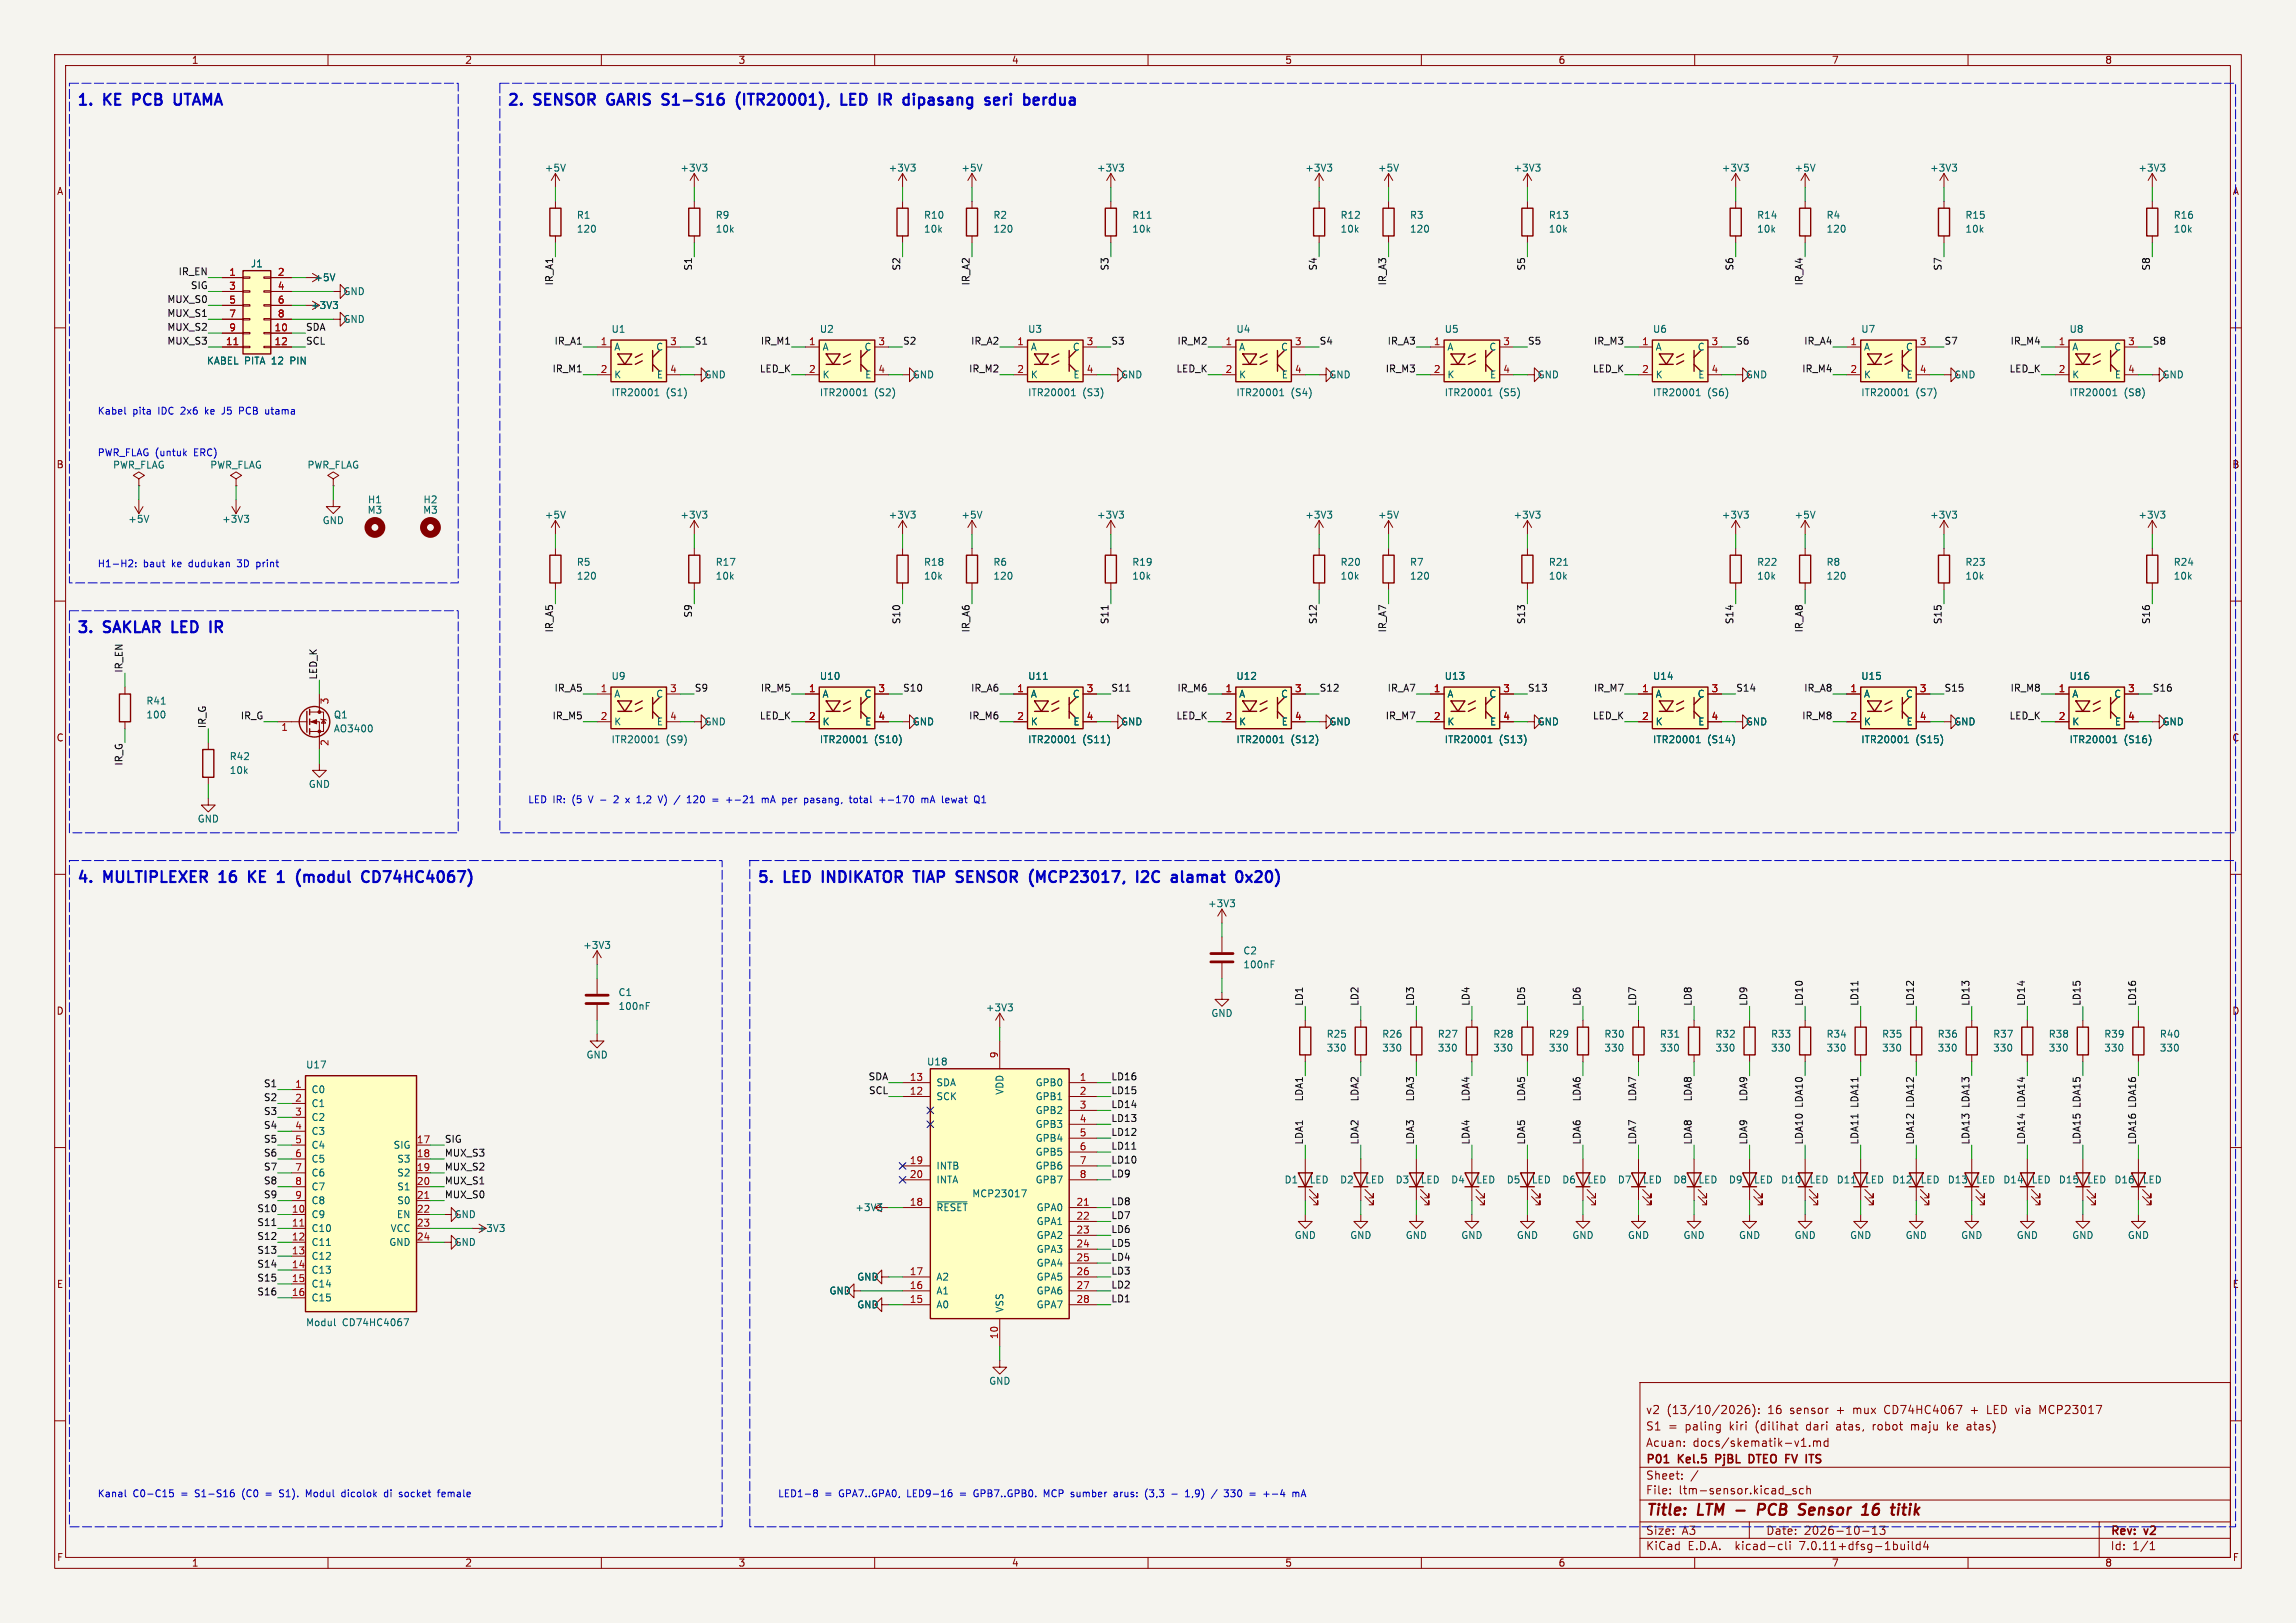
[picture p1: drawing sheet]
<svg xmlns="http://www.w3.org/2000/svg" width="420mm" height="297mm" viewBox="0 0 420 297" stroke-linecap="round" stroke-linejoin="round" font-family="sans-serif">
<defs><g id="words">
<g font-size="2.8" fill="#0000c2">
<text x="14" y="19.4">1.</text>
<text x="19.2" y="19.4">KE</text>
<text x="25.3" y="19.4">PCB</text>
<text x="33.6" y="19.4">UTAMA</text>
<text x="92.7" y="19.4">2.</text>
<text x="97.9" y="19.4">SENSOR</text>
<text x="112" y="19.4">GARIS</text>
<text x="122.9" y="19.4">S1-S16</text>
<text x="137.2" y="19.4">(ITR20001),</text>
<text x="157.2" y="19.4">LED</text>
<text x="164.9" y="19.4">IR</text>
<text x="170.2" y="19.4">dipasang</text>
<text x="186" y="19.4">seri</text>
<text x="193.8" y="19.4">berdua</text>
<text x="14" y="116">3.</text>
<text x="19.2" y="116">SAKLAR LED</text>
<text x="40.2" y="116">IR</text>
<text x="14" y="161.7">4.</text>
<text x="19.2" y="161.7">MULTIPLEXER</text>
<text x="41.1" y="161.7">16</text>
<text x="47.2" y="161.7">KE</text>
<text x="53.4" y="161.7">1</text>
<text x="57.6" y="161.7">(modul</text>
<text x="70.4" y="161.7">CD74HC4067)</text>
<text x="138.4" y="161.7">5.</text>
<text x="143.6" y="161.7">LED</text>
<text x="151.4" y="161.7">INDIKATOR</text>
<text x="169" y="161.7">TIAP</text>
<text x="177.5" y="161.7">SENSOR</text>
<text x="191.7" y="161.7">(MCP23017,</text>
<text x="212.1" y="161.7">I2C</text>
<text x="219.3" y="161.7">alamat</text>
<text x="231.9" y="161.7">0x20)</text>
</g>
<g font-size="2.8" fill="#840000">
<text x="301" y="277.9">Title:</text>
<text x="310.6" y="277.9">LTM -</text>
<text x="323.2" y="277.9">PCB</text>
<text x="331.5" y="277.9">Sensor</text>
<text x="343.9" y="277.9">16</text>
<text x="350.1" y="277.9">titik</text>
</g>
<g font-size="2.1" fill="#840000">
<text x="301" y="262">S1</text>
<text x="301" y="259">v2</text>
<text x="304.9" y="259">(13/10/2026):</text>
<text x="305.1" y="262">=</text>
<text x="308.3" y="262">paling</text>
<text x="316.5" y="262">kiri</text>
<text x="321.4" y="262">(dilihat</text>
<text x="323.4" y="259">16</text>
<text x="327.6" y="259">sensor</text>
<text x="330.8" y="262">dari</text>
<text x="336.3" y="259">+</text>
<text x="336.5" y="262">atas,</text>
<text x="339.4" y="259">mux</text>
<text x="343.3" y="262">robot</text>
<text x="345.3" y="259">CD74HC4067</text>
<text x="350.5" y="262">maju</text>
<text x="357.2" y="262">ke</text>
<text x="361" y="262">atas)</text>
<text x="361.2" y="259">+</text>
<text x="364.4" y="259">LED via</text>
<text x="374.3" y="259">MCP23017</text>
<text x="301" y="268.2">P01</text>
<text x="301" y="265">Acuan:</text>
<text x="307.1" y="268.2">Kel.5</text>
<text x="309.6" y="265">docs/skematik-v1.md</text>
<text x="314.5" y="268.2">PjBL</text>
<text x="321.2" y="268.2">DTEO</text>
<text x="328.5" y="268.2">FV</text>
<text x="332.8" y="268.2">ITS</text>
<text x="301" y="273.7">File:</text>
<text x="301" y="271">Sheet:</text>
<text x="307.1" y="273.7">ltm-sensor.kicad_sch</text>
<text x="301" y="281.1">Size:</text>
<text x="307.6" y="281.1">A3</text>
<text x="323" y="281.1">Date:</text>
<text x="330" y="281.1">2026-10-13</text>
<text x="386" y="281.3">Rev:</text>
<text x="392.4" y="281.3">v2</text>
<text x="301" y="283.9">KiCad</text>
<text x="308.7" y="283.9">E.D.A.</text>
<text x="317.6" y="283.9">kicad-cli</text>
<text x="329.5" y="283.9">7.0.11+dfsg-1build4</text>
<text x="386" y="283.9">Id:</text>
<text x="390.1" y="283.9">1/1</text>
</g>
<g font-size="1.8" fill="#840000">
<text x="35" y="11.9">1</text>
<text x="85" y="11.9">2</text>
<text x="135" y="11.9">3</text>
<text x="185" y="11.9">4</text>
<text x="235" y="11.9">5</text>
<text x="285" y="11.9">6</text>
<text x="335" y="11.9">7</text>
<text x="385" y="11.9">8</text>
<text x="10.3" y="35.9">A</text>
<text x="408.3" y="35.9">A</text>
<text x="10.3" y="85.9">B</text>
<text x="408.2" y="85.9">B</text>
<text x="10.3" y="135.9">C</text>
<text x="408.2" y="135.9">C</text>
<text x="10.3" y="185.9">D</text>
<text x="408.2" y="185.9">D</text>
<text x="10.3" y="235.9">E</text>
<text x="408.3" y="235.9">E</text>
<text x="10.3" y="285.9">F</text>
<text x="35" y="286.9">1</text>
<text x="85" y="286.9">2</text>
<text x="135" y="286.9">3</text>
<text x="185" y="286.9">4</text>
<text x="235" y="286.9">5</text>
<text x="285" y="286.9">6</text>
<text x="335" y="286.9">7</text>
<text x="385" y="286.9">8</text>
<text x="408.3" y="285.9">F</text>
</g>
<g font-size="1.8" fill="#006464">
<text x="99.6" y="31.6">+5V</text>
<text x="124.4" y="31.6">+3V3</text>
<text x="162.5" y="31.6">+3V3</text>
<text x="175.8" y="31.6">+5V</text>
<text x="200.6" y="31.6">+3V3</text>
<text x="238.7" y="31.6">+3V3</text>
<text x="252" y="31.6">+5V</text>
<text x="276.8" y="31.6">+3V3</text>
<text x="314.9" y="31.6">+3V3</text>
<text x="328.2" y="31.6">+5V</text>
<text x="353" y="31.6">+3V3</text>
<text x="391.1" y="31.6">+3V3</text>
<text x="105.4" y="40.2">R1</text>
<text x="130.8" y="40.2">R9</text>
<text x="168.9" y="40.2">R10</text>
<text x="181.6" y="40.2">R2</text>
<text x="207" y="40.2">R11</text>
<text x="245.1" y="40.2">R12</text>
<text x="257.8" y="40.2">R3</text>
<text x="283.2" y="40.2">R13</text>
<text x="321.3" y="40.2">R14</text>
<text x="334" y="40.2">R4</text>
<text x="359.4" y="40.2">R15</text>
<text x="397.5" y="40.2">R16</text>
<text x="105.4" y="42.8">120</text>
<text x="130.8" y="42.8">10k</text>
<text x="168.9" y="42.8">10k</text>
<text x="181.6" y="42.8">120</text>
<text x="207" y="42.8">10k</text>
<text x="245.1" y="42.8">10k</text>
<text x="257.8" y="42.8">120</text>
<text x="283.2" y="42.8">10k</text>
<text x="321.3" y="42.8">10k</text>
<text x="334" y="42.8">120</text>
<text x="359.4" y="42.8">10k</text>
<text x="397.5" y="42.8">10k</text>
<text x="45.8" y="49.1">J1</text>
<text x="57.4" y="51.7">+5V</text>
<text x="56.8" y="56.7">+3V3</text>
<text x="62.7" y="59.3">GND</text>
<text x="62.7" y="54.2">GND</text>
<text x="111.8" y="61.1">U1</text>
<text x="112.3" y="64.4">A</text>
<text x="119.9" y="64.4">C</text>
<text x="149.9" y="61.1">U2</text>
<text x="150.4" y="64.4">A</text>
<text x="158" y="64.4">C</text>
<text x="188" y="61.1">U3</text>
<text x="188.5" y="64.4">A</text>
<text x="196.1" y="64.4">C</text>
<text x="226.1" y="61.1">U4</text>
<text x="226.6" y="64.4">A</text>
<text x="234.2" y="64.4">C</text>
<text x="264.2" y="61.1">U5</text>
<text x="264.7" y="64.4">A</text>
<text x="272.3" y="64.4">C</text>
<text x="302.3" y="61.1">U6</text>
<text x="302.8" y="64.4">A</text>
<text x="310.4" y="64.4">C</text>
<text x="340.4" y="61.1">U7</text>
<text x="340.9" y="64.4">A</text>
<text x="348.5" y="64.4">C</text>
<text x="378.5" y="61.1">U8</text>
<text x="379" y="64.4">A</text>
<text x="386.6" y="64.4">C</text>
<text x="37.8" y="66.9">KABEL</text>
<text x="44.7" y="66.9">PITA 12</text>
<text x="53.4" y="66.9">PIN</text>
<text x="112.3" y="69.4">K</text>
<text x="120.1" y="69.4">E</text>
<text x="128.8" y="69.4">GND</text>
<text x="150.4" y="69.4">K</text>
<text x="158.2" y="69.4">E</text>
<text x="166.9" y="69.4">GND</text>
<text x="188.5" y="69.4">K</text>
<text x="196.3" y="69.4">E</text>
<text x="205" y="69.4">GND</text>
<text x="226.6" y="69.4">K</text>
<text x="234.4" y="69.4">E</text>
<text x="243.1" y="69.4">GND</text>
<text x="264.7" y="69.4">K</text>
<text x="272.5" y="69.4">E</text>
<text x="281.2" y="69.4">GND</text>
<text x="302.8" y="69.4">K</text>
<text x="310.6" y="69.4">E</text>
<text x="319.3" y="69.4">GND</text>
<text x="340.9" y="69.4">K</text>
<text x="348.7" y="69.4">E</text>
<text x="357.4" y="69.4">GND</text>
<text x="379" y="69.4">K</text>
<text x="386.8" y="69.4">E</text>
<text x="395.5" y="69.4">GND</text>
<text x="111.8" y="72.7">ITR20001</text>
<text x="121.8" y="72.7">(S1)</text>
<text x="149.9" y="72.7">ITR20001</text>
<text x="159.9" y="72.7">(S2)</text>
<text x="188" y="72.7">ITR20001</text>
<text x="198" y="72.7">(S3)</text>
<text x="226.1" y="72.7">ITR20001</text>
<text x="236.1" y="72.7">(S4)</text>
<text x="264.2" y="72.7">ITR20001</text>
<text x="274.2" y="72.7">(S5)</text>
<text x="302.3" y="72.7">ITR20001</text>
<text x="312.3" y="72.7">(S6)</text>
<text x="340.4" y="72.7">ITR20001</text>
<text x="350.4" y="72.7">(S7)</text>
<text x="378.5" y="72.7">ITR20001</text>
<text x="388.5" y="72.7">(S8)</text>
<text x="20.6" y="86">PWR_FLAG</text>
<text x="38.4" y="86">PWR_FLAG</text>
<text x="56.1" y="86">PWR_FLAG</text>
<text x="23.4" y="95.9">+5V</text>
<text x="40.5" y="95.9">+3V3</text>
<text x="67.1" y="94.2">M3</text>
<text x="67.2" y="92.3">H1</text>
<text x="77.3" y="94.2">M3</text>
<text x="77.4" y="92.3">H2</text>
<text x="99.6" y="95.1">+5V</text>
<text x="124.4" y="95.1">+3V3</text>
<text x="162.5" y="95.1">+3V3</text>
<text x="175.8" y="95.1">+5V</text>
<text x="200.6" y="95.1">+3V3</text>
<text x="238.7" y="95.1">+3V3</text>
<text x="252" y="95.1">+5V</text>
<text x="276.8" y="95.1">+3V3</text>
<text x="314.9" y="95.1">+3V3</text>
<text x="328.2" y="95.1">+5V</text>
<text x="353" y="95.1">+3V3</text>
<text x="391.1" y="95.1">+3V3</text>
<text x="58.9" y="96.1">GND</text>
<text x="105.4" y="103.7">R5</text>
<text x="105.4" y="106.3">120</text>
<text x="130.8" y="106.3">10k</text>
<text x="130.8" y="103.7">R17</text>
<text x="168.9" y="106.3">10k</text>
<text x="168.9" y="103.7">R18</text>
<text x="181.6" y="103.7">R6</text>
<text x="181.6" y="106.3">120</text>
<text x="207" y="106.3">10k</text>
<text x="207" y="103.7">R19</text>
<text x="245.1" y="106.3">10k</text>
<text x="245.1" y="103.7">R20</text>
<text x="257.8" y="103.7">R7</text>
<text x="257.8" y="106.3">120</text>
<text x="283.2" y="103.7">R21</text>
<text x="283.2" y="106.3">10k</text>
<text x="321.3" y="103.7">R22</text>
<text x="321.3" y="106.3">10k</text>
<text x="334" y="103.7">R8</text>
<text x="334" y="106.3">120</text>
<text x="359.4" y="103.7">R23</text>
<text x="359.4" y="106.3">10k</text>
<text x="397.5" y="103.7">R24</text>
<text x="397.5" y="106.3">10k</text>
<text x="111.8" y="124.6">U9</text>
<text x="149.9" y="124.6">U10</text>
<text x="188" y="124.6">U11</text>
<text x="226.1" y="124.6">U12</text>
<text x="264.2" y="124.6">U13</text>
<text x="302.3" y="124.6">U14</text>
<text x="340.4" y="124.6">U15</text>
<text x="378.5" y="124.6">U16</text>
<text x="26.7" y="131.7">100</text>
<text x="26.7" y="129.1">R41</text>
<text x="61" y="131.7">Q1</text>
<text x="112.3" y="127.9">A</text>
<text x="119.9" y="127.9">C</text>
<text x="150.4" y="127.9">A</text>
<text x="158" y="127.9">C</text>
<text x="188.5" y="127.9">A</text>
<text x="196.1" y="127.9">C</text>
<text x="226.6" y="127.9">A</text>
<text x="234.2" y="127.9">C</text>
<text x="264.7" y="127.9">A</text>
<text x="272.3" y="127.9">C</text>
<text x="302.8" y="127.9">A</text>
<text x="310.4" y="127.9">C</text>
<text x="340.9" y="127.9">A</text>
<text x="348.5" y="127.9">C</text>
<text x="379" y="127.9">A</text>
<text x="386.6" y="127.9">C</text>
<text x="61" y="134.2">AO3400</text>
<text x="111.8" y="136.2">ITR20001</text>
<text x="112.3" y="132.9">K</text>
<text x="120.1" y="132.9">E</text>
<text x="121.8" y="136.2">(S9)</text>
<text x="128.8" y="132.9">GND</text>
<text x="149.9" y="136.2">ITR20001</text>
<text x="150.4" y="132.9">K</text>
<text x="158.2" y="132.9">E</text>
<text x="159.9" y="136.2">(S10)</text>
<text x="166.9" y="132.9">GND</text>
<text x="188" y="136.2">ITR20001</text>
<text x="188.5" y="132.9">K</text>
<text x="196.3" y="132.9">E</text>
<text x="198" y="136.2">(S11)</text>
<text x="205" y="132.9">GND</text>
<text x="226.1" y="136.2">ITR20001</text>
<text x="226.6" y="132.9">K</text>
<text x="234.4" y="132.9">E</text>
<text x="236.1" y="136.2">(S12)</text>
<text x="243.1" y="132.9">GND</text>
<text x="264.2" y="136.2">ITR20001</text>
<text x="264.7" y="132.9">K</text>
<text x="272.5" y="132.9">E</text>
<text x="274.2" y="136.2">(S13)</text>
<text x="281.2" y="132.9">GND</text>
<text x="302.3" y="136.2">ITR20001</text>
<text x="302.8" y="132.9">K</text>
<text x="310.6" y="132.9">E</text>
<text x="312.3" y="136.2">(S14)</text>
<text x="319.3" y="132.9">GND</text>
<text x="340.4" y="136.2">ITR20001</text>
<text x="340.9" y="132.9">K</text>
<text x="348.7" y="132.9">E</text>
<text x="350.4" y="136.2">(S15)</text>
<text x="357.4" y="132.9">GND</text>
<text x="378.5" y="136.2">ITR20001</text>
<text x="379" y="132.9">K</text>
<text x="386.8" y="132.9">E</text>
<text x="388.5" y="136.2">(S16)</text>
<text x="395.5" y="132.9">GND</text>
<text x="41.9" y="141.8">10k</text>
<text x="41.9" y="139.3">R42</text>
<text x="56.4" y="144.4">GND</text>
<text x="36.1" y="150.7">GND</text>
<text x="220.9" y="166.2">+3V3</text>
<text x="106.6" y="173.8">+3V3</text>
<text x="227.3" y="174.9">C2</text>
<text x="227.3" y="177.4">100nF</text>
<text x="113" y="182.5">C1</text>
<text x="113" y="185">100nF</text>
<text x="180.2" y="185.3">+3V3</text>
<text x="221.5" y="186.3">GND</text>
<text x="242.6" y="190.1">R25</text>
<text x="252.7" y="190.1">R26</text>
<text x="262.9" y="190.1">R27</text>
<text x="273.1" y="190.1">R28</text>
<text x="283.2" y="190.1">R29</text>
<text x="293.4" y="190.1">R30</text>
<text x="303.5" y="190.1">R31</text>
<text x="313.7" y="190.1">R32</text>
<text x="323.9" y="190.1">R33</text>
<text x="334" y="190.1">R34</text>
<text x="344.2" y="190.1">R35</text>
<text x="354.3" y="190.1">R36</text>
<text x="364.5" y="190.1">R37</text>
<text x="374.7" y="190.1">R38</text>
<text x="384.8" y="190.1">R39</text>
<text x="395" y="190.1">R40</text>
<text x="55.9" y="195.7">U17</text>
<text x="107.2" y="193.9">GND</text>
<text x="169.5" y="195.2">U18</text>
<text x="242.6" y="192.6">330</text>
<text x="252.7" y="192.6">330</text>
<text x="262.9" y="192.6">330</text>
<text x="273.1" y="192.6">330</text>
<text x="283.2" y="192.6">330</text>
<text x="293.4" y="192.6">330</text>
<text x="303.5" y="192.6">330</text>
<text x="313.7" y="192.6">330</text>
<text x="323.9" y="192.6">330</text>
<text x="334" y="192.6">330</text>
<text x="344.2" y="192.6">330</text>
<text x="354.3" y="192.6">330</text>
<text x="364.5" y="192.6">330</text>
<text x="374.7" y="192.6">330</text>
<text x="384.8" y="192.6">330</text>
<text x="395" y="192.6">330</text>
<text x="56.9" y="200.3">C0</text>
<text x="56.9" y="202.8">C1</text>
<text x="171.2" y="201.5">SCK</text>
<text x="171.2" y="199">SDA</text>
<text x="183.7" y="200.4" transform="rotate(-90 183.7 200.4)">VDD</text>
<text x="189.3" y="199">GPB0</text>
<text x="189.3" y="201.5">GPB1</text>
<text x="56.9" y="205.3">C2</text>
<text x="56.9" y="207.9">C3</text>
<text x="189.3" y="204.1">GPB2</text>
<text x="189.3" y="206.6">GPB3</text>
<text x="189.3" y="209.1">GPB4</text>
<text x="56.9" y="210.4">C4</text>
<text x="56.9" y="213">C5</text>
<text x="56.9" y="215.5">C6</text>
<text x="71.9" y="210.4">SIG</text>
<text x="72.6" y="213">S3</text>
<text x="72.6" y="215.5">S2</text>
<text x="171.2" y="214.2">INTB</text>
<text x="189.3" y="211.7">GPB5</text>
<text x="189.3" y="214.2">GPB6</text>
<text x="56.9" y="218">C7</text>
<text x="56.9" y="220.6">C8</text>
<text x="72.6" y="218">S1</text>
<text x="72.6" y="220.6">S0</text>
<text x="156.4" y="221.8">+3V3</text>
<text x="171.2" y="221.8">~{RESET}</text>
<text x="171.2" y="216.8">INTA</text>
<text x="177.8" y="219.3">MCP23017</text>
<text x="189.3" y="216.8">GPB7</text>
<text x="189.5" y="221.8">GPA0</text>
<text x="234.9" y="216.8">D1</text>
<text x="239.5" y="216.8">LED</text>
<text x="245" y="216.8">D2</text>
<text x="249.6" y="216.8">LED</text>
<text x="255.2" y="216.8">D3</text>
<text x="259.8" y="216.8">LED</text>
<text x="265.4" y="216.8">D4</text>
<text x="270" y="216.8">LED</text>
<text x="275.5" y="216.8">D5</text>
<text x="280.1" y="216.8">LED</text>
<text x="285.7" y="216.8">D6</text>
<text x="290.3" y="216.8">LED</text>
<text x="295.8" y="216.8">D7</text>
<text x="300.4" y="216.8">LED</text>
<text x="306" y="216.8">D8</text>
<text x="310.6" y="216.8">LED</text>
<text x="316.2" y="216.8">D9</text>
<text x="320.8" y="216.8">LED</text>
<text x="325.7" y="216.8">D10</text>
<text x="330.9" y="216.8">LED</text>
<text x="335.9" y="216.8">D11</text>
<text x="341.1" y="216.8">LED</text>
<text x="346" y="216.8">D12</text>
<text x="351.2" y="216.8">LED</text>
<text x="356.2" y="216.8">D13</text>
<text x="361.4" y="216.8">LED</text>
<text x="366.4" y="216.8">D14</text>
<text x="371.6" y="216.8">LED</text>
<text x="376.5" y="216.8">D15</text>
<text x="381.7" y="216.8">LED</text>
<text x="386.7" y="216.8">D16</text>
<text x="391.9" y="216.8">LED</text>
<text x="56.9" y="223.1">C9</text>
<text x="56.9" y="225.7">C10</text>
<text x="71.4" y="225.7">VCC</text>
<text x="72.5" y="223.1">EN</text>
<text x="83.1" y="223.1">GND</text>
<text x="87.3" y="225.7">+3V3</text>
<text x="189.5" y="224.4">GPA1</text>
<text x="189.5" y="226.9">GPA2</text>
<text x="236.7" y="226.9">GND</text>
<text x="246.9" y="226.9">GND</text>
<text x="257" y="226.9">GND</text>
<text x="267.2" y="226.9">GND</text>
<text x="277.4" y="226.9">GND</text>
<text x="287.5" y="226.9">GND</text>
<text x="297.7" y="226.9">GND</text>
<text x="307.8" y="226.9">GND</text>
<text x="318" y="226.9">GND</text>
<text x="328.2" y="226.9">GND</text>
<text x="338.3" y="226.9">GND</text>
<text x="348.5" y="226.9">GND</text>
<text x="358.6" y="226.9">GND</text>
<text x="368.8" y="226.9">GND</text>
<text x="379" y="226.9">GND</text>
<text x="389.1" y="226.9">GND</text>
<text x="56.9" y="228.2">C11</text>
<text x="56.9" y="230.7">C12</text>
<text x="56.9" y="233.3">C13</text>
<text x="71.1" y="228.2">GND</text>
<text x="83.1" y="228.2">GND</text>
<text x="189.5" y="229.5">GPA3</text>
<text x="189.5" y="232">GPA4</text>
<text x="56.9" y="235.8">C14</text>
<text x="56.9" y="238.4">C15</text>
<text x="151.6" y="237.1">GND</text>
<text x="156.7" y="239.6">GND</text>
<text x="156.7" y="234.5">GND</text>
<text x="171.2" y="239.6">A0</text>
<text x="171.2" y="237.1">A1</text>
<text x="171.2" y="234.5">A2</text>
<text x="189.5" y="234.5">GPA5</text>
<text x="189.5" y="237.1">GPA6</text>
<text x="189.5" y="239.6">GPA7</text>
<text x="55.9" y="242.9">Modul</text>
<text x="62.6" y="242.9">CD74HC4067</text>
<text x="183.7" y="240.3" transform="rotate(-90 183.7 240.3)">VSS</text>
<text x="180.8" y="253.6">GND</text>
</g>
<g font-size="1.8" fill="#0f0f0f">
<text x="32.6" y="50.5">IR_EN</text>
<text x="34.8" y="53">SIG</text>
<text x="101.3" y="52.3" transform="rotate(-90 101.3 52.3)">IR_A1</text>
<text x="126.7" y="49.6" transform="rotate(-90 126.7 49.6)">S1</text>
<text x="164.8" y="49.6" transform="rotate(-90 164.8 49.6)">S2</text>
<text x="177.5" y="52.3" transform="rotate(-90 177.5 52.3)">IR_A2</text>
<text x="202.9" y="49.6" transform="rotate(-90 202.9 49.6)">S3</text>
<text x="241" y="49.6" transform="rotate(-90 241 49.6)">S4</text>
<text x="253.7" y="52.3" transform="rotate(-90 253.7 52.3)">IR_A3</text>
<text x="279" y="49.6" transform="rotate(-90 279 49.6)">S5</text>
<text x="317.1" y="49.6" transform="rotate(-90 317.1 49.6)">S6</text>
<text x="329.8" y="52.3" transform="rotate(-90 329.8 52.3)">IR_A4</text>
<text x="355.2" y="49.6" transform="rotate(-90 355.2 49.6)">S7</text>
<text x="393.3" y="49.6" transform="rotate(-90 393.3 49.6)">S8</text>
<text x="30.5" y="55.5">MUX_S0</text>
<text x="30.5" y="58.1">MUX_S1</text>
<text x="30.5" y="63.2">MUX_S3</text>
<text x="30.5" y="60.6">MUX_S2</text>
<text x="55.9" y="63.2">SCL</text>
<text x="55.9" y="60.6">SDA</text>
<text x="101.3" y="63.2">IR_A1</text>
<text x="127" y="63.2">S1</text>
<text x="139.1" y="63.2">IR_M1</text>
<text x="165.1" y="63.2">S2</text>
<text x="177.5" y="63.2">IR_A2</text>
<text x="203.2" y="63.2">S3</text>
<text x="215.3" y="63.2">IR_M2</text>
<text x="241.3" y="63.2">S4</text>
<text x="253.7" y="63.2">IR_A3</text>
<text x="279.4" y="63.2">S5</text>
<text x="291.5" y="63.2">IR_M3</text>
<text x="317.5" y="63.2">S6</text>
<text x="329.9" y="63.2">IR_A4</text>
<text x="355.6" y="63.2">S7</text>
<text x="367.7" y="63.2">IR_M4</text>
<text x="393.7" y="63.2">S8</text>
<text x="101" y="68.2">IR_M1</text>
<text x="138.9" y="68.2">LED_K</text>
<text x="177.2" y="68.2">IR_M2</text>
<text x="215.1" y="68.2">LED_K</text>
<text x="253.4" y="68.2">IR_M3</text>
<text x="291.3" y="68.2">LED_K</text>
<text x="329.6" y="68.2">IR_M4</text>
<text x="367.5" y="68.2">LED_K</text>
<text x="126.7" y="113.1" transform="rotate(-90 126.7 113.1)">S9</text>
<text x="101.3" y="115.8" transform="rotate(-90 101.3 115.8)">IR_A5</text>
<text x="164.8" y="114.3" transform="rotate(-90 164.8 114.3)">S10</text>
<text x="177.5" y="115.8" transform="rotate(-90 177.5 115.8)">IR_A6</text>
<text x="202.9" y="114.3" transform="rotate(-90 202.9 114.3)">S11</text>
<text x="241" y="114.3" transform="rotate(-90 241 114.3)">S12</text>
<text x="253.7" y="115.8" transform="rotate(-90 253.7 115.8)">IR_A7</text>
<text x="279" y="114.3" transform="rotate(-90 279 114.3)">S13</text>
<text x="317.1" y="114.3" transform="rotate(-90 317.1 114.3)">S14</text>
<text x="329.8" y="115.8" transform="rotate(-90 329.8 115.8)">IR_A8</text>
<text x="355.2" y="114.3" transform="rotate(-90 355.2 114.3)">S15</text>
<text x="393.3" y="114.3" transform="rotate(-90 393.3 114.3)">S16</text>
<text x="22.5" y="123.2" transform="rotate(-90 22.5 123.2)">IR_EN</text>
<text x="58.1" y="124.5" transform="rotate(-90 58.1 124.5)">LED_K</text>
<text x="43.9" y="131.7">IR_G</text>
<text x="101" y="131.7">IR_M5</text>
<text x="101.3" y="126.7">IR_A5</text>
<text x="127" y="126.7">S9</text>
<text x="138.9" y="131.7">LED_K</text>
<text x="139.1" y="126.7">IR_M5</text>
<text x="165.1" y="126.7">S10</text>
<text x="177.2" y="131.7">IR_M6</text>
<text x="177.5" y="126.7">IR_A6</text>
<text x="203.2" y="126.7">S11</text>
<text x="215.1" y="131.7">LED_K</text>
<text x="215.3" y="126.7">IR_M6</text>
<text x="241.3" y="126.7">S12</text>
<text x="253.4" y="131.7">IR_M7</text>
<text x="253.7" y="126.7">IR_A7</text>
<text x="279.4" y="126.7">S13</text>
<text x="291.3" y="131.7">LED_K</text>
<text x="291.5" y="126.7">IR_M7</text>
<text x="317.5" y="126.7">S14</text>
<text x="329.6" y="131.7">IR_M8</text>
<text x="329.9" y="126.7">IR_A8</text>
<text x="355.6" y="126.7">S15</text>
<text x="367.5" y="131.7">LED_K</text>
<text x="367.7" y="126.7">IR_M8</text>
<text x="393.7" y="126.7">S16</text>
<text x="37.8" y="133.3" transform="rotate(-90 37.8 133.3)">IR_G</text>
<text x="22.5" y="140.2" transform="rotate(-90 22.5 140.2)">IR_G</text>
<text x="238.4" y="184.1" transform="rotate(-90 238.4 184.1)">LD1</text>
<text x="248.6" y="184.1" transform="rotate(-90 248.6 184.1)">LD2</text>
<text x="258.7" y="184.1" transform="rotate(-90 258.7 184.1)">LD3</text>
<text x="268.9" y="184.1" transform="rotate(-90 268.9 184.1)">LD4</text>
<text x="279" y="184.1" transform="rotate(-90 279 184.1)">LD5</text>
<text x="289.2" y="184.1" transform="rotate(-90 289.2 184.1)">LD6</text>
<text x="299.4" y="184.1" transform="rotate(-90 299.4 184.1)">LD7</text>
<text x="309.5" y="184.1" transform="rotate(-90 309.5 184.1)">LD8</text>
<text x="319.7" y="184.1" transform="rotate(-90 319.7 184.1)">LD9</text>
<text x="329.8" y="184.1" transform="rotate(-90 329.8 184.1)">LD10</text>
<text x="340" y="184.1" transform="rotate(-90 340 184.1)">LD11</text>
<text x="350.2" y="184.1" transform="rotate(-90 350.2 184.1)">LD12</text>
<text x="360.3" y="184.1" transform="rotate(-90 360.3 184.1)">LD13</text>
<text x="370.5" y="184.1" transform="rotate(-90 370.5 184.1)">LD14</text>
<text x="380.6" y="184.1" transform="rotate(-90 380.6 184.1)">LD15</text>
<text x="390.8" y="184.1" transform="rotate(-90 390.8 184.1)">LD16</text>
<text x="158.8" y="197.8">SDA</text>
<text x="203.2" y="197.8">LD16</text>
<text x="48.2" y="199">S1</text>
<text x="48.2" y="201.6">S2</text>
<text x="158.8" y="200.3">SCL</text>
<text x="203.2" y="202.9">LD14</text>
<text x="203.2" y="200.3">LD15</text>
<text x="238.4" y="201.6" transform="rotate(-90 238.4 201.6)">LDA1</text>
<text x="248.6" y="201.6" transform="rotate(-90 248.6 201.6)">LDA2</text>
<text x="258.7" y="201.6" transform="rotate(-90 258.7 201.6)">LDA3</text>
<text x="268.9" y="201.6" transform="rotate(-90 268.9 201.6)">LDA4</text>
<text x="279" y="201.6" transform="rotate(-90 279 201.6)">LDA5</text>
<text x="289.2" y="201.6" transform="rotate(-90 289.2 201.6)">LDA6</text>
<text x="299.4" y="201.6" transform="rotate(-90 299.4 201.6)">LDA7</text>
<text x="309.5" y="201.6" transform="rotate(-90 309.5 201.6)">LDA8</text>
<text x="319.7" y="201.6" transform="rotate(-90 319.7 201.6)">LDA9</text>
<text x="329.8" y="202.9" transform="rotate(-90 329.8 202.9)">LDA10</text>
<text x="340" y="202.9" transform="rotate(-90 340 202.9)">LDA11</text>
<text x="350.2" y="202.9" transform="rotate(-90 350.2 202.9)">LDA12</text>
<text x="360.3" y="202.9" transform="rotate(-90 360.3 202.9)">LDA13</text>
<text x="370.5" y="202.9" transform="rotate(-90 370.5 202.9)">LDA14</text>
<text x="380.6" y="202.9" transform="rotate(-90 380.6 202.9)">LDA15</text>
<text x="390.8" y="202.9" transform="rotate(-90 390.8 202.9)">LDA16</text>
<text x="48.2" y="204.1">S3</text>
<text x="48.2" y="206.7">S4</text>
<text x="48.2" y="209.2">S5</text>
<text x="81.3" y="209.2">SIG</text>
<text x="203.2" y="205.4">LD13</text>
<text x="203.2" y="207.9">LD12</text>
<text x="238.4" y="209.5" transform="rotate(-90 238.4 209.5)">LDA1</text>
<text x="248.6" y="209.5" transform="rotate(-90 248.6 209.5)">LDA2</text>
<text x="258.7" y="209.5" transform="rotate(-90 258.7 209.5)">LDA3</text>
<text x="268.9" y="209.5" transform="rotate(-90 268.9 209.5)">LDA4</text>
<text x="279" y="209.5" transform="rotate(-90 279 209.5)">LDA5</text>
<text x="289.2" y="209.5" transform="rotate(-90 289.2 209.5)">LDA6</text>
<text x="299.4" y="209.5" transform="rotate(-90 299.4 209.5)">LDA7</text>
<text x="309.5" y="209.5" transform="rotate(-90 309.5 209.5)">LDA8</text>
<text x="319.7" y="209.5" transform="rotate(-90 319.7 209.5)">LDA9</text>
<text x="329.8" y="209.5" transform="rotate(-90 329.8 209.5)">LDA10</text>
<text x="340" y="209.5" transform="rotate(-90 340 209.5)">LDA11</text>
<text x="350.2" y="209.5" transform="rotate(-90 350.2 209.5)">LDA12</text>
<text x="360.3" y="209.5" transform="rotate(-90 360.3 209.5)">LDA13</text>
<text x="370.5" y="209.5" transform="rotate(-90 370.5 209.5)">LDA14</text>
<text x="380.6" y="209.5" transform="rotate(-90 380.6 209.5)">LDA15</text>
<text x="390.8" y="209.5" transform="rotate(-90 390.8 209.5)">LDA16</text>
<text x="48.2" y="211.7">S6</text>
<text x="48.2" y="214.3">S7</text>
<text x="81.3" y="211.7">MUX_S3</text>
<text x="81.3" y="214.3">MUX_S2</text>
<text x="203.2" y="215.6">LD9</text>
<text x="203.2" y="210.5">LD11</text>
<text x="203.2" y="213">LD10</text>
<text x="47" y="221.9">S10</text>
<text x="48.2" y="216.8">S8</text>
<text x="48.2" y="219.4">S9</text>
<text x="81.3" y="216.8">MUX_S1</text>
<text x="81.3" y="219.4">MUX_S0</text>
<text x="203.2" y="220.6">LD8</text>
<text x="47" y="227">S12</text>
<text x="47" y="224.4">S11</text>
<text x="203.2" y="223.2">LD7</text>
<text x="203.2" y="225.7">LD6</text>
<text x="47" y="229.5">S13</text>
<text x="47" y="232.1">S14</text>
<text x="203.2" y="233.3">LD3</text>
<text x="203.2" y="228.3">LD5</text>
<text x="203.2" y="230.8">LD4</text>
<text x="47" y="237.1">S16</text>
<text x="47" y="234.6">S15</text>
<text x="203.2" y="235.9">LD2</text>
<text x="203.2" y="238.4">LD1</text>
</g>
<g font-size="1.8" fill="#a90000">
<text x="41.8" y="50.5">1</text>
<text x="41.8" y="53.1">3</text>
<text x="50.7" y="50.5">2</text>
<text x="50.7" y="53.1">4</text>
<text x="41.8" y="55.6">5</text>
<text x="41.8" y="58.2">7</text>
<text x="50.7" y="55.6">6</text>
<text x="50.7" y="58.2">8</text>
<text x="41.2" y="63.2">11</text>
<text x="41.8" y="60.7">9</text>
<text x="50.1" y="60.7">10</text>
<text x="50.1" y="63.2">12</text>
<text x="109.8" y="63.2">1</text>
<text x="122.5" y="63.2">3</text>
<text x="147.9" y="63.2">1</text>
<text x="160.6" y="63.2">3</text>
<text x="186" y="63.2">1</text>
<text x="198.7" y="63.2">3</text>
<text x="224.1" y="63.2">1</text>
<text x="236.8" y="63.2">3</text>
<text x="262.2" y="63.2">1</text>
<text x="274.9" y="63.2">3</text>
<text x="300.3" y="63.2">1</text>
<text x="313" y="63.2">3</text>
<text x="338.4" y="63.2">1</text>
<text x="351.1" y="63.2">3</text>
<text x="376.5" y="63.2">1</text>
<text x="389.2" y="63.2">3</text>
<text x="109.8" y="68.3">2</text>
<text x="122.5" y="68.3">4</text>
<text x="147.9" y="68.3">2</text>
<text x="160.6" y="68.3">4</text>
<text x="186" y="68.3">2</text>
<text x="198.7" y="68.3">4</text>
<text x="224.1" y="68.3">2</text>
<text x="236.8" y="68.3">4</text>
<text x="262.2" y="68.3">2</text>
<text x="274.9" y="68.3">4</text>
<text x="300.3" y="68.3">2</text>
<text x="313" y="68.3">4</text>
<text x="338.4" y="68.3">2</text>
<text x="351.1" y="68.3">4</text>
<text x="376.5" y="68.3">2</text>
<text x="389.2" y="68.3">4</text>
<text x="60.4" y="129" transform="rotate(-90 60.4 129)">3</text>
<text x="109.8" y="126.7">1</text>
<text x="109.8" y="131.8">2</text>
<text x="122.5" y="126.7">3</text>
<text x="122.5" y="131.8">4</text>
<text x="147.9" y="126.7">1</text>
<text x="147.9" y="131.8">2</text>
<text x="160.6" y="126.7">3</text>
<text x="160.6" y="131.8">4</text>
<text x="186" y="126.7">1</text>
<text x="186" y="131.8">2</text>
<text x="198.7" y="126.7">3</text>
<text x="198.7" y="131.8">4</text>
<text x="224.1" y="126.7">1</text>
<text x="224.1" y="131.8">2</text>
<text x="236.8" y="126.7">3</text>
<text x="236.8" y="131.8">4</text>
<text x="262.2" y="126.7">1</text>
<text x="262.2" y="131.8">2</text>
<text x="274.9" y="126.7">3</text>
<text x="274.9" y="131.8">4</text>
<text x="300.3" y="126.7">1</text>
<text x="300.3" y="131.8">2</text>
<text x="313" y="126.7">3</text>
<text x="313" y="131.8">4</text>
<text x="338.4" y="126.7">1</text>
<text x="338.4" y="131.8">2</text>
<text x="351.1" y="126.7">3</text>
<text x="351.1" y="131.8">4</text>
<text x="376.5" y="126.7">1</text>
<text x="376.5" y="131.8">2</text>
<text x="389.2" y="126.7">3</text>
<text x="389.2" y="131.8">4</text>
<text x="51.4" y="134.1">1</text>
<text x="60.4" y="136.6" transform="rotate(-90 60.4 136.6)">2</text>
<text x="166.3" y="197.9">13</text>
<text x="182.6" y="193.7" transform="rotate(-90 182.6 193.7)">9</text>
<text x="197.4" y="197.9">1</text>
<text x="53.9" y="199.1">1</text>
<text x="53.9" y="201.7">2</text>
<text x="166.3" y="200.4">12</text>
<text x="197.4" y="200.4">2</text>
<text x="197.4" y="202.9">3</text>
<text x="53.9" y="204.2">3</text>
<text x="53.9" y="206.8">4</text>
<text x="53.9" y="209.3">5</text>
<text x="76.2" y="209.3">17</text>
<text x="197.4" y="205.5">4</text>
<text x="197.4" y="208">5</text>
<text x="53.9" y="211.8">6</text>
<text x="53.9" y="214.4">7</text>
<text x="76.2" y="211.8">18</text>
<text x="76.2" y="214.4">19</text>
<text x="166.3" y="213.1">19</text>
<text x="166.3" y="215.6">20</text>
<text x="197.4" y="210.6">6</text>
<text x="197.4" y="213.1">7</text>
<text x="197.4" y="215.6">8</text>
<text x="53.3" y="222">10</text>
<text x="53.9" y="216.9">8</text>
<text x="53.9" y="219.5">9</text>
<text x="76.2" y="216.9">20</text>
<text x="76.2" y="219.5">21</text>
<text x="76.2" y="222">22</text>
<text x="166.3" y="220.7">18</text>
<text x="196.8" y="220.7">21</text>
<text x="53.3" y="224.5">11</text>
<text x="53.3" y="227.1">12</text>
<text x="76.2" y="224.5">23</text>
<text x="76.2" y="227.1">24</text>
<text x="196.8" y="223.3">22</text>
<text x="196.8" y="225.8">23</text>
<text x="53.3" y="229.6">13</text>
<text x="53.3" y="232.2">14</text>
<text x="166.3" y="233.4">17</text>
<text x="196.8" y="228.3">24</text>
<text x="196.8" y="230.9">25</text>
<text x="196.8" y="233.4">26</text>
<text x="53.3" y="234.7">15</text>
<text x="53.3" y="237.2">16</text>
<text x="166.3" y="238.5">15</text>
<text x="166.3" y="236">16</text>
<text x="196.8" y="236">27</text>
<text x="196.8" y="238.5">28</text>
<text x="182.6" y="245.2" transform="rotate(-90 182.6 245.2)">10</text>
</g>
<g font-size="1.8" fill="#0000c2">
<text x="17.8" y="76">Kabel</text>
<text x="24.3" y="76">pita</text>
<text x="29.1" y="76">IDC</text>
<text x="33.4" y="76">2x6</text>
<text x="38" y="76">ke</text>
<text x="41.3" y="76">J5</text>
<text x="44.6" y="76">PCB</text>
<text x="49.6" y="76">utama</text>
<text x="17.8" y="83.6">PWR_FLAG (untuk</text>
<text x="35.6" y="83.6">ERC)</text>
<text x="17.8" y="103.9">H1-H2:</text>
<text x="26.2" y="103.9">baut</text>
<text x="31.6" y="103.9">ke</text>
<text x="34.8" y="103.9">dudukan</text>
<text x="43.9" y="103.9">3D</text>
<text x="47.6" y="103.9">print</text>
<text x="96.5" y="147.1">LED IR:</text>
<text x="104.8" y="147.1">(5</text>
<text x="108" y="147.1">V -</text>
<text x="113" y="147.1">2</text>
<text x="115.4" y="147.1">x</text>
<text x="117.6" y="147.1">1,2</text>
<text x="121.8" y="147.1">V)</text>
<text x="127.4" y="147.1">120</text>
<text x="132.2" y="147.1">=</text>
<text x="134.9" y="147.1">+-21</text>
<text x="141.7" y="147.1">mA</text>
<text x="145.6" y="147.1">per</text>
<text x="149.8" y="147.1">pasang,</text>
<text x="158.4" y="147.1">total</text>
<text x="164" y="147.1">+-170</text>
<text x="171.9" y="147.1">mA</text>
<text x="175.9" y="147.1">lewat</text>
<text x="17.8" y="274.1">Kanal</text>
<text x="24.3" y="274.1">C0-C15</text>
<text x="33.2" y="274.1">=</text>
<text x="36" y="274.1">S1-S16</text>
<text x="44.8" y="274.1">(C0</text>
<text x="52" y="274.1">S1).</text>
<text x="57.1" y="274.1">Modul</text>
<text x="63.8" y="274.1">dicolok</text>
<text x="71.8" y="274.1">di</text>
<text x="74.7" y="274.1">socket</text>
<text x="82" y="274.1">female</text>
<text x="142.2" y="274.1">LED1-8</text>
<text x="150.8" y="274.1">=</text>
<text x="153.6" y="274.1">GPA7..GPA0,</text>
<text x="166.3" y="274.1">LED9-16</text>
<text x="176.1" y="274.1">=</text>
<text x="178.8" y="274.1">GPB7..GPB0.</text>
<text x="191.8" y="274.1">MCP sumber</text>
<text x="205.1" y="274.1">arus:</text>
<text x="211" y="274.1">(3,3</text>
<text x="218.7" y="274.1">1,9)</text>
<text x="223.8" y="274.1">/</text>
<text x="226.3" y="274.1">330</text>
<text x="231.1" y="274.1">=</text>
<text x="233.8" y="274.1">+-4</text>
</g>
</g></defs>
<path d="M0 0h420v297h-420z" fill="#f5f4ef" stroke="#f5f4ef" stroke-width=".18"/>
<g fill="none" stroke="#840000" stroke-width=".18">
<path d="M10 10h400v277h-400zM12 12h396v273h-396zM60 10v2M110 10v2M160 10v2M210 10v2M260 10v2M310 10v2M360 10v2M101.6 31.8v2.5M101.6 36.8v1.3M101.6 31.8l-.8 1.2"/>
<path d="M101.6 31.8l.8 1.2M127 31.8l-.8 1.2M127 31.8v2.5M127 36.8v1.3M127 31.8l.8 1.2M165.1 31.8v2.5M165.1 36.8v1.3M165.1 31.8l-.8 1.2M165.1 31.8l.8 1.2M177.8 31.8v2.5M177.8 36.8v1.3M177.8 31.8l-.8 1.2"/>
<path d="M177.8 31.8l.8 1.2M203.2 31.8v2.5M203.2 36.8v1.3M203.2 31.8l-.8 1.2M203.2 31.8l.8 1.2M241.3 31.8v2.5M241.3 36.8v1.3M241.3 31.8l-.8 1.2M241.3 31.8l.8 1.2M254 31.8v2.5M254 36.8v1.3M254 31.8l-.8 1.2"/>
<path d="M254 31.8l.8 1.2M279.4 31.8v2.5M279.4 36.8v1.3M279.4 31.8l-.8 1.2M279.4 31.8l.8 1.2M317.5 31.8v2.5M317.5 36.8v1.3M317.5 31.8l-.8 1.2M317.5 31.8l.8 1.2M330.2 31.8l-.8 1.2M330.2 31.8v2.5M330.2 36.8v1.3"/>
<path d="M330.2 31.8l.8 1.2M355.6 31.8v2.5M355.6 36.8v1.3M355.6 31.8l-.8 1.2M355.6 31.8l.8 1.2M393.7 31.8l-.8 1.2M393.7 31.8v2.5M393.7 36.8v1.3M393.7 31.8l.8 1.2M10 60h2M40.6 50.8h3.8M40.6 53.3h3.8"/>
<path d="M40.6 55.9h3.8M40.6 58.4h3.8M44.4 58.3h1.3v.2h-1.3zM44.4 55.8h1.3v.2h-1.3zM44.4 53.2h1.3v.3h-1.3zM44.4 50.7h1.3v.2h-1.3zM48.3 58.3h1.2v.2h-1.2zM48.3 55.8h1.2v.2h-1.2zM48.3 53.2h1.2v.3h-1.2zM48.3 50.7h1.2v.2h-1.2zM49.5 50.8h3.8M49.5 53.3h3.8"/>
<path d="M49.5 55.9h3.8M49.5 58.4h3.8M55.9 50.8h2.5M55.9 55.9h2.5M61 58.4h1.2v-1.2l1.3 1.2-1.3 1.3v-1.3M61 53.3h1.2v-1.2l1.3 1.2-1.3 1.3v-1.3M101.6 43.2v1.3M127 43.2v1.3M165.1 43.2v1.3M177.8 43.2v1.3M203.2 43.2v1.3M241.3 43.2v1.3"/>
<path d="M254 43.2v1.3M279.4 43.2v1.3M317.5 43.2v1.3M330.2 43.2v1.3M355.6 43.2v1.3M393.7 43.2v1.3M408 60h2M40.6 63.5h3.8M40.6 61h3.8M44.4 63.4h1.3v.2h-1.3zM44.4 60.8h1.3v.3h-1.3zM48.3 63.4h1.2v.2h-1.2z"/>
<path d="M48.3 60.8h1.2v.3h-1.2zM49.5 63.5h3.8M49.5 61h3.8M109.2 63.5h2.6M109.2 68.6h2.6M121.9 63.5h2.6M121.9 68.6h2.6M127 68.6h1.3v-1.3l1.2 1.3-1.2 1.3v-1.3M147.3 63.5h2.6M147.3 68.6h2.6M160 63.5h2.6M160 68.6h2.6"/>
<path d="M165.1 68.6h1.3v-1.3l1.2 1.3-1.2 1.3v-1.3M185.4 63.5h2.6M185.4 68.6h2.6M198.1 63.5h2.6M198.1 68.6h2.6M203.2 68.6h1.3v-1.3l1.2 1.3-1.2 1.3v-1.3M223.5 63.5h2.6M223.5 68.6h2.6M236.2 63.5h2.6M236.2 68.6h2.6M241.3 68.6h1.3v-1.3l1.2 1.3-1.2 1.3v-1.3M261.6 63.5h2.6"/>
<path d="M261.6 68.6h2.6M274.3 63.5h2.6M274.3 68.6h2.6M279.4 68.6h1.3v-1.3l1.2 1.3-1.2 1.3v-1.3M299.7 63.5h2.6M299.7 68.6h2.6M312.4 63.5h2.6M312.4 68.6h2.6M317.5 68.6h1.3v-1.3l1.2 1.3-1.2 1.3v-1.3M337.8 63.5h2.6M337.8 68.6h2.6M350.5 63.5h2.6"/>
<path d="M350.5 68.6h2.6M355.6 68.6h1.3v-1.3l1.2 1.3-1.2 1.3v-1.3M375.9 63.5h2.6M375.9 68.6h2.6M388.6 63.5h2.6M388.6 68.6h2.6M393.7 68.6h1.3v-1.3l1.2 1.3-1.2 1.3v-1.3M24.6 92.7l.8 1.3M25.4 87.6l1-.6-1-.6-1 .6 1 .6v1.3M25.4 88.9h.1M25.4 91.4v2.6M26.2 92.7l-.8 1.3"/>
<path d="M42.4 92.7l.8 1.3M43.2 87.6l1-.6-1-.6-1 .6 1 .6v1.3M43.2 88.9h.1M43.2 91.4v2.6M43.9 92.7l-.7 1.3M61 87.6l1-.6-1-.6-1.1 .6 1.1 .6v1.3M61 88.9h.1M61 91.4v1.3h1.2l-1.2 1.3-1.3-1.3h1.3M101.6 95.3v2.5M101.6 95.3l-.8 1.2M101.6 95.3l.8 1.2M127 95.3v2.5"/>
<path d="M127 95.3l-.8 1.2M127 95.3l.8 1.2M165.1 95.3v2.5M165.1 95.3l-.8 1.2M165.1 95.3l.8 1.2M177.8 95.3v2.5M177.8 95.3l-.8 1.2M177.8 95.3l.8 1.2M203.2 95.3v2.5M203.2 95.3l-.8 1.2M203.2 95.3l.8 1.2M241.3 95.3v2.5"/>
<path d="M241.3 95.3l-.8 1.2M241.3 95.3l.8 1.2M254 95.3v2.5M254 95.3l-.8 1.2M254 95.3l.8 1.2M279.4 95.3v2.5M279.4 95.3l-.8 1.2M279.4 95.3l.8 1.2M317.5 95.3v2.5M317.5 95.3l-.8 1.2M317.5 95.3l.8 1.2M330.2 95.3v2.5"/>
<path d="M330.2 95.3l-.8 1.2M330.2 95.3l.8 1.2M355.6 95.3v2.5M355.6 95.3l-.8 1.2M355.6 95.3l.8 1.2M393.7 95.3v2.5M393.7 95.3l-.8 1.2M393.7 95.3l.8 1.2M10 110h2M101.6 100.3v1.3M101.6 106.7v1.3M127 100.3v1.3"/>
<path d="M127 106.7v1.3M165.1 100.3v1.3M165.1 106.7v1.3M177.8 100.3v1.3M177.8 106.7v1.3M203.2 100.3v1.3M203.2 106.7v1.3M241.3 100.3v1.3M241.3 106.7v1.3M254 100.3v1.3M254 106.7v1.3M279.4 100.3v1.3"/>
<path d="M279.4 106.7v1.3M317.5 100.3v1.3M317.5 106.7v1.3M330.2 100.3v1.3M330.2 106.7v1.3M355.6 100.3v1.3M355.6 106.7v1.3M393.7 100.3v1.3M393.7 106.7v1.3M408 110h2M22.9 125.7v1.3M22.9 132.1v1.3"/>
<path d="M38.1 135.9v1.3M50.8 132.1h5.3M56.6 132.1h1.8v5.1M56.6 130.3h2.6v3.6h-2.6M58.4 139.7v1.3h1.3l-1.3 1.2-1.3-1.2h1.3M58.4 127v3.3M58.7 131.6l.1 .1h.8l.1 .1M59.2 131.7l.4 .6h-.8zM109.2 127h2.6M109.2 132.1h2.6M121.9 127h2.6M121.9 132.1h2.6"/>
<path d="M127 132.1h1.3v-1.3l1.2 1.3-1.2 1.3v-1.3M147.3 127h2.6M147.3 132.1h2.6M160 127h2.6M160 132.1h2.6M165.1 132.1h1.3v-1.3l1.2 1.3-1.2 1.3v-1.3M185.4 127h2.6M185.4 132.1h2.6M198.1 127h2.6M198.1 132.1h2.6M203.2 132.1h1.3v-1.3l1.2 1.3-1.2 1.3v-1.3M223.5 127h2.6"/>
<path d="M223.5 132.1h2.6M236.2 127h2.6M236.2 132.1h2.6M241.3 132.1h1.3v-1.3l1.2 1.3-1.2 1.3v-1.3M261.6 127h2.6M261.6 132.1h2.6M274.3 127h2.6M274.3 132.1h2.6M279.4 132.1h1.3v-1.3l1.2 1.3-1.2 1.3v-1.3M299.7 127h2.6M299.7 132.1h2.6M312.4 127h2.6"/>
<path d="M312.4 132.1h2.6M317.5 132.1h1.3v-1.3l1.2 1.3-1.2 1.3v-1.3M337.8 127h2.6M337.8 132.1h2.6M350.5 127h2.6M350.5 132.1h2.6M355.6 132.1h1.3v-1.3l1.2 1.3-1.2 1.3v-1.3M375.9 127h2.6M375.9 132.1h2.6M388.6 127h2.6M388.6 132.1h2.6M393.7 132.1h1.3v-1.3l1.2 1.3-1.2 1.3v-1.3"/>
<path d="M10 160h2M38.1 146.1v1.2h1.3l-1.3 1.3-1.3-1.3h1.3M38.1 142.2v1.3M408 160h2M109.2 174v2.5M109.2 179.1v2.8M109.2 174l-.7 1.3M109.2 174l.8 1.3M223.5 166.4l-.7 1.2M223.5 166.4v2.5M223.5 171.5v2.7M223.5 176.3v2.8"/>
<path d="M223.5 166.4l.8 1.2M53.3 199.4h2.6M109.2 189.2v1.3h1.3l-1.3 1.3-1.3-1.3h1.3M109.2 183.9v2.8M165.1 198.1h5.1M182.9 185.4v2.6M182.9 190.5v5.1M182.9 185.4l-.8 1.3M182.9 185.4l.7 1.3M195.6 198.1h5.1M223.5 181.6v1.3h1.3l-1.3 1.3-1.3-1.3h1.3M238.8 186.7v1.3"/>
<path d="M238.8 193v1.3M248.9 186.7v1.3M248.9 193v1.3M259.1 186.7v1.3M259.1 193v1.3M269.2 186.7v1.3M269.2 193v1.3M279.4 186.7v1.3M279.4 193v1.3M289.6 186.7v1.3M289.6 193v1.3M299.7 186.7v1.3"/>
<path d="M299.7 193v1.3M309.9 186.7v1.3M309.9 193v1.3M320 186.7v1.3M320 193v1.3M330.2 186.7v1.3M330.2 193v1.3M340.4 186.7v1.3M340.4 193v1.3M350.5 186.7v1.3M350.5 193v1.3M360.7 186.7v1.3"/>
<path d="M360.7 193v1.3M370.8 186.7v1.3M370.8 193v1.3M381 186.7v1.3M381 193v1.3M391.2 186.7v1.3M391.2 193v1.3M10 210h2M53.3 209.6h2.6M53.3 212.1h2.6M53.3 214.6h2.6M53.3 201.9h2.6"/>
<path d="M53.3 217.2h2.6M53.3 219.7h2.6M53.3 204.5h2.6M53.3 207h2.6M76.2 209.6h2.5M76.2 212.1h2.5M76.2 214.6h2.5M76.2 217.2h2.5M76.2 219.7h2.5M165.1 200.7h5.1M165.1 213.4h5.1M165.1 215.9h5.1"/>
<path d="M195.6 200.7h5.1M195.6 213.4h5.1M195.6 215.9h5.1M195.6 203.2h5.1M195.6 205.7h5.1M195.6 208.3h5.1M195.6 210.8h5.1M238.8 212.1v7.6M239.5 218.9l1.5 1.6v-.8v.8h-.7M239.5 217.7l1.5 1.5v-.8v.8h-.7M248.9 212.1v7.6M249.7 218.9l1.5 1.6v-.8v.8h-.8"/>
<path d="M249.7 217.7l1.5 1.5v-.8v.8h-.8M259.1 212.1v7.6M259.8 218.9l1.6 1.6v-.8v.8h-.8M259.8 217.7l1.6 1.5v-.8v.8h-.8M269.2 212.1v7.6M270 218.9l1.5 1.6v-.8v.8h-.7M270 217.7l1.5 1.5v-.8v.8h-.7M279.4 212.1v7.6M280.2 218.9l1.5 1.6v-.8v.8h-.8M280.2 217.7l1.5 1.5v-.8v.8h-.8M289.6 212.1v7.6M290.3 218.9l1.5 1.6v-.8v.8h-.7"/>
<path d="M290.3 217.7l1.5 1.5v-.8v.8h-.7M299.7 212.1v7.6M300.5 218.9l1.5 1.6v-.8v.8h-.8M300.5 217.7l1.5 1.5v-.8v.8h-.8M309.9 212.1v7.6M310.6 218.9l1.6 1.6v-.8v.8h-.8M310.6 217.7l1.6 1.5v-.8v.8h-.8M320 212.1v7.6M320.8 218.9l1.5 1.6v-.8v.8h-.7M320.8 217.7l1.5 1.5v-.8v.8h-.7M330.2 212.1v7.6M331 218.9l1.5 1.6v-.8v.8h-.8"/>
<path d="M331 217.7l1.5 1.5v-.8v.8h-.8M340.4 212.1v7.6M341.1 218.9l1.5 1.6v-.8v.8h-.7M341.1 217.7l1.5 1.5v-.8v.8h-.7M350.5 212.1v7.6M351.3 218.9l1.5 1.6v-.8v.8h-.8M351.3 217.7l1.5 1.5v-.8v.8h-.8M360.7 212.1v7.6M361.4 218.9l1.6 1.6v-.8v.8h-.8M361.4 217.7l1.6 1.5v-.8v.8h-.8M370.8 212.1v7.6M371.6 218.9l1.5 1.6v-.8v.8h-.7"/>
<path d="M371.6 217.7l1.5 1.5v-.8v.8h-.7M381 212.1v7.6M381.8 218.9l1.5 1.6v-.8v.8h-.8M381.8 217.7l1.5 1.5v-.8v.8h-.8M391.2 212.1v7.6M391.9 218.9l1.5 1.6v-.8v.8h-.7M391.9 217.7l1.5 1.5v-.8v.8h-.7M408 210h2M53.3 222.2h2.6M53.3 224.8h2.6M53.3 227.3h2.6M53.3 229.9h2.6"/>
<path d="M53.3 232.4h2.6M53.3 234.9h2.6M53.3 237.5h2.6M76.2 222.2h2.5M76.2 224.8h2.5M76.2 227.3h2.5M81.3 222.2h1.2v-1.2l1.3 1.2-1.3 1.3v-1.3M81.3 227.3h1.2v-1.2l1.3 1.2-1.3 1.3v-1.3M86.4 224.8h2.5M156.2 236.2v-1.3l-1.3 1.3 1.3 1.3v-1.3h1.3M160 221h2.6M160 221l1.3 .7"/>
<path d="M161.3 238.8v-1.3l-1.3 1.3 1.3 1.2v-1.2h1.3M161.3 233.7v-1.3l-1.3 1.3 1.3 1.2v-1.2h1.3M161.3 220.2l-1.3 .8M165.1 238.8h5.1M165.1 236.2h5.1M165.1 233.7h5.1M165.1 221h5.1M195.6 238.8h5.1M195.6 236.2h5.1M195.6 233.7h5.1M195.6 221h5.1M195.6 223.5h5.1"/>
<path d="M195.6 226.1h5.1M195.6 228.6h5.1M195.6 231.1h5.1M238.8 222.2v1.3h1.2l-1.2 1.3-1.3-1.3h1.3M248.9 222.2v1.3h1.3l-1.3 1.3-1.3-1.3h1.3M259.1 222.2v1.3h1.2l-1.2 1.3-1.3-1.3h1.3M269.2 222.2v1.3h1.3l-1.3 1.3-1.2-1.3h1.2M279.4 222.2v1.3h1.3l-1.3 1.3-1.3-1.3h1.3M289.6 222.2v1.3h1.2l-1.2 1.3-1.3-1.3h1.3M299.7 222.2v1.3h1.3l-1.3 1.3-1.3-1.3h1.3M309.9 222.2v1.3h1.2l-1.2 1.3-1.3-1.3h1.3M320 222.2v1.3h1.3l-1.3 1.3-1.2-1.3h1.2"/>
<path d="M330.2 222.2v1.3h1.3l-1.3 1.3-1.3-1.3h1.3M340.4 222.2v1.3h1.2l-1.2 1.3-1.3-1.3h1.3M350.5 222.2v1.3h1.3l-1.3 1.3-1.3-1.3h1.3M360.7 222.2v1.3h1.2l-1.2 1.3-1.3-1.3h1.3M370.8 222.2v1.3h1.3l-1.3 1.3-1.2-1.3h1.2M381 222.2v1.3h1.3l-1.3 1.3-1.3-1.3h1.3M391.2 222.2v1.3h1.2l-1.2 1.3-1.3-1.3h1.3M10 260h2M182.9 248.9v1.3h1.2l-1.2 1.3-1.3-1.3h1.3M182.9 241.3v5.1M300 253h108v32h-108zM317.8 257.3l.6-.1 .2 .1 .1 .3-1 1.1h1"/>
<path d="M319.9 257.2a.59 .59 0 0 0-.7 .6v.6l.2 .2 .4 .1 .2-.2 .1-.5-.2-.2h-.4l-.3 .2M320.6 257a1.72 1.72 0 0 1 0 2.3M321.7 258.5v.2M321.7 257.8v.1M363.6 257.2v1.5h.7M374.2 257.2l-.5 1.1-.5-1.1v1.5M408 260h2M300 278.5h108M300 274.5h108M300 268.5h108M305.5 273.2v.2M305.5 272.5v.1"/>
<path d="M307.7 270.5v.2M307.7 269.8v.1M308.1 264.5v.2M308.1 263.8v.1M310.6 269.1l-1.3 1.9M314.2 260.7l.5 .1M314.7 260.7v1.2l-.3 .3M314.7 261.6l-.5 .1M320 278.5v3M326.5 273.5h1.2M328.3 260.7h.6M328.5 272.5l-.3-.1-.3 .2 .1 .2 .5 .2v.3h-.6"/>
<path d="M328.5 260.2v1.3l.4 .2M329.5 264.7h.9M329.8 263.4l.1-.2v1.5M329.9 272.5l-.5-.1-.2 .3v.4l.1 .2h.6M330.5 272.5l.2-.1 .4 .1 .1 .9M330.5 271.9v1.5M331 264.5v.2M331.7 263.8l.5-.1 .2 .2M331.7 263.7v1M332.4 263.9l.2-.2 .3 .1 .1 .9M332.4 263.9v.8M334.4 263.8l-.5-.1-.2 .3v.4l.1 .2h.6"/>
<path d="M334.4 263.2v1.5M342.5 279.7l.4-.4v1.5M342.7 260.7v1M342.8 260.8l-.1 .2M343.9 279.3h.9l-.5 .6 .4 .1v.6l-.2 .2h-.4l-.2-.2M349.7 260.7v1M349.9 260.7l-.2 .1M356.2 260.2v1.5M356.4 261.1l.4 .6M356.8 260.7l-.6 .6M360 261.7h.4M360 260.7l.4 .1"/>
<path d="M360 261.1h.4M384 278.5v6.5M60 285v2M110 285v2M160 285v2M210 285v2M260 285v2M300 281.5h108M310 285v2M325.6 282.6l.4 .1M326 283.5l-.4 .1M326.7 282.1v1.3l.2 .2"/>
<path d="M327.4 282.1v.1M327.4 282.6v1M340.7 280.2h1.2M342.5 280.8h.9M349.1 282.1v.1M349.1 282.6v1M349.8 282.1v1.3l.2 .2M351.2 282.7l-.4-.1-.3 .3v.4l.2 .2h.5M351.2 282.1v1.5M352.2 282l-.3 1.1h.9M352.6 282.6v1M360 285v2"/>
<path d="M393.3 283.6h.9M393.3 282.5l.4-.4v1.5"/>
</g>
<path d="M322.5 275.2h-.7l-.3 2M322.6 276.2l-1 .1M330.1 275.2l.2 .1M343.6 276.1a.66 .66 0 0 0-1 .2M343.7 275.2a.91 .91 0 0 0-1.1 .9l-.1 .7 .2 .3a.66 .66 0 0 0 .9-.1M348 275.9h.7M348.3 275.2l-.2 1.7 .1 .2 .4 .1M349.4 275.9l-.2 1.3" fill="none" stroke="#840000" stroke-width=".4"/>
<path d="M304.4 267.7h.9M313.9 267h.6M314.5 266.2h-.6v1.5M320 266.2h.3l.4 .2M320.7 267.5l-.4 .2h-.3M327.8 266.2l.5 1.5M332.2 267.6l.2 .1M332.3 266.3v.5" fill="none" stroke="#840000" stroke-width=".3"/>
<g fill="none" stroke="#840000" stroke-width=".25">
<path d="M100.6 38.1h2v5.1h-2zM126 38.1h2v5.1h-2zM164.1 38.1h2v5.1h-2zM176.8 38.1h2v5.1h-2zM202.2 38.1h2v5.1h-2zM240.3 38.1h2v5.1h-2zM253 38.1h2v5.1h-2zM278.4 38.1h2v5.1h-2zM316.5 38.1h2v5.1h-2zM329.2 38.1h2v5.1h-2zM354.6 38.1h2v5.1h-2zM392.7 38.1h2v5.1h-2z"/>
<path d="M44.4 49.5h5.1v15.3h-5.1zM111.8 62.2h10.1v7.7h-10.1zM113 64.8h2.6l-1.3 1.9zM113 66.7h2.6M117.5 66l-1.3 .7M117.5 64.8l-1.3 .6M119.4 66.7l1.2 1.2M119.4 64.1v3.8M120.6 64.1l-1.2 1.3M149.9 62.2h10.1v7.7h-10.1zM151.1 64.8h2.6l-1.3 1.9zM151.1 66.7h2.6"/>
<path d="M155.6 66l-1.3 .7M155.6 64.8l-1.3 .6M157.5 66.7l1.2 1.2M157.5 64.1v3.8M158.7 64.1l-1.2 1.3M188 62.2h10.1v7.7h-10.1zM189.2 64.8h2.6l-1.3 1.9zM189.2 66.7h2.6M193.7 66l-1.3 .7M193.7 64.8l-1.3 .6M195.6 66.7l1.2 1.2M195.6 64.1v3.8"/>
<path d="M196.8 64.1l-1.2 1.3M226.1 62.2h10.1v7.7h-10.1zM227.3 64.8h2.6l-1.3 1.9zM227.3 66.7h2.6M231.8 66l-1.3 .7M231.8 64.8l-1.3 .6M233.7 66.7l1.2 1.2M233.7 64.1v3.8M234.9 64.1l-1.2 1.3M264.2 62.2h10.1v7.7h-10.1zM265.4 64.8h2.6l-1.3 1.9zM265.4 66.7h2.6"/>
<path d="M269.9 66l-1.3 .7M269.9 64.8l-1.3 .6M271.8 64.1v3.8M271.8 66.7l1.2 1.2M273 64.1l-1.2 1.3M302.3 62.2h10.1v7.7h-10.1zM303.5 64.8h2.6l-1.3 1.9zM303.5 66.7h2.6M308 66l-1.3 .7M308 64.8l-1.3 .6M309.9 64.1v3.8M309.9 66.7l1.2 1.2"/>
<path d="M311.1 64.1l-1.2 1.3M340.4 62.2h10.1v7.7h-10.1zM341.6 64.8h2.6l-1.3 1.9zM341.6 66.7h2.6M346.1 66l-1.3 .7M346.1 64.8l-1.3 .6M348 66.7l1.2 1.2M348 64.1v3.8M349.2 64.1l-1.2 1.3M378.5 62.2h10.1v7.7h-10.1zM379.7 64.8h2.6l-1.3 1.9zM379.7 66.7h2.6"/>
<path d="M384.2 66l-1.3 .7M384.2 64.8l-1.3 .6M386.1 66.7l1.2 1.2M386.1 64.1v3.8M387.3 64.1l-1.2 1.3M100.6 101.6h2v5.1h-2zM126 101.6h2v5.1h-2zM164.1 101.6h2v5.1h-2zM176.8 101.6h2v5.1h-2zM202.2 101.6h2v5.1h-2zM240.3 101.6h2v5.1h-2zM253 101.6h2v5.1h-2z"/>
<path d="M278.4 101.6h2v5.1h-2zM316.5 101.6h2v5.1h-2zM329.2 101.6h2v5.1h-2zM354.6 101.6h2v5.1h-2zM392.7 101.6h2v5.1h-2zM21.8 127h2.1v5.1h-2.1zM37.1 137.2h2v5h-2zM56.1 130.2v3.8M56.6 129.8v1M56.6 131.6v1M56.6 133.4v1M111.8 125.7h10.1v7.7h-10.1z"/>
<path d="M113 128.3h2.6l-1.3 1.9zM113 130.2h2.6M117.5 129.5l-1.3 .7M117.5 128.3l-1.3 .6M119.4 127.6v3.8M119.4 130.2l1.2 1.2M120.6 127.6l-1.2 1.3M149.9 125.7h10.1v7.7h-10.1zM151.1 128.3h2.6l-1.3 1.9zM151.1 130.2h2.6M155.6 129.5l-1.3 .7M155.6 128.3l-1.3 .6"/>
<path d="M157.5 127.6v3.8M157.5 130.2l1.2 1.2M158.7 127.6l-1.2 1.3M188 125.7h10.1v7.7h-10.1zM189.2 128.3h2.6l-1.3 1.9zM189.2 130.2h2.6M193.7 129.5l-1.3 .7M193.7 128.3l-1.3 .6M195.6 127.6v3.8M195.6 130.2l1.2 1.2M196.8 127.6l-1.2 1.3M226.1 125.7h10.1v7.7h-10.1z"/>
<path d="M227.3 128.3h2.6l-1.3 1.9zM227.3 130.2h2.6M231.8 129.5l-1.3 .7M231.8 128.3l-1.3 .6M233.7 127.6v3.8M233.7 130.2l1.2 1.2M234.9 127.6l-1.2 1.3M264.2 125.7h10.1v7.7h-10.1zM265.4 128.3h2.6l-1.3 1.9zM265.4 130.2h2.6M269.9 129.5l-1.3 .7M269.9 128.3l-1.3 .6"/>
<path d="M271.8 130.2l1.2 1.2M271.8 127.6v3.8M273 127.6l-1.2 1.3M302.3 125.7h10.1v7.7h-10.1zM303.5 128.3h2.6l-1.3 1.9zM303.5 130.2h2.6M308 129.5l-1.3 .7M308 128.3l-1.3 .6M309.9 130.2l1.2 1.2M309.9 127.6v3.8M311.1 127.6l-1.2 1.3M340.4 125.7h10.1v7.7h-10.1z"/>
<path d="M341.6 128.3h2.6l-1.3 1.9zM341.6 130.2h2.6M346.1 129.5l-1.3 .7M346.1 128.3l-1.3 .6M348 127.6v3.8M348 130.2l1.2 1.2M349.2 127.6l-1.2 1.3M378.5 125.7h10.1v7.7h-10.1zM379.7 128.3h2.6l-1.3 1.9zM379.7 130.2h2.6M384.2 129.5l-1.3 .7M384.2 128.3l-1.3 .6"/>
<path d="M386.1 127.6v3.8M386.1 130.2l1.2 1.2M387.3 127.6l-1.2 1.3M55.9 196.9h20.3v43.1h-20.3zM170.2 195.6h25.4v45.7h-25.4zM237.7 188h2.1v5h-2.1zM247.9 188h2v5h-2zM258.1 188h2v5h-2zM268.2 188h2.1v5h-2.1zM278.4 188h2v5h-2zM288.5 188h2.1v5h-2.1zM298.7 188h2v5h-2z"/>
<path d="M308.9 188h2v5h-2zM319 188h2.1v5h-2.1zM329.2 188h2v5h-2zM339.3 188h2.1v5h-2.1zM349.5 188h2v5h-2zM359.7 188h2v5h-2zM369.8 188h2.1v5h-2.1zM380 188h2v5h-2zM390.1 188h2.1v5h-2.1zM237.5 214.6h2.5l-1.2 2.6zM237.5 217.2h2.5M247.6 214.6h2.6l-1.3 2.6z"/>
<path d="M247.6 217.2h2.6M257.8 214.6h2.5l-1.2 2.6zM257.8 217.2h2.5M268 214.6h2.5l-1.3 2.6zM268 217.2h2.5M278.1 214.6h2.6l-1.3 2.6zM278.1 217.2h2.6M288.3 214.6h2.5l-1.2 2.6zM288.3 217.2h2.5M298.4 214.6h2.6l-1.3 2.6zM298.4 217.2h2.6M308.6 214.6h2.5l-1.2 2.6z"/>
<path d="M308.6 217.2h2.5M318.8 214.6h2.5l-1.3 2.6zM318.8 217.2h2.5M328.9 214.6h2.6l-1.3 2.6zM328.9 217.2h2.6M339.1 214.6h2.5l-1.2 2.6zM339.1 217.2h2.5M349.2 214.6h2.6l-1.3 2.6zM349.2 217.2h2.6M359.4 214.6h2.5l-1.2 2.6zM359.4 217.2h2.5M369.6 214.6h2.5l-1.3 2.6z"/>
<path d="M369.6 217.2h2.5M379.7 214.6h2.6l-1.3 2.6zM379.7 217.2h2.6M389.9 214.6h2.5l-1.2 2.6zM389.9 217.2h2.5"/>
<circle cx="57.5" cy="132.1" r="2.79"/>
</g>
<g fill="#ffffc2" stroke="#ffffc2" stroke-width=".18">
<path d="M264.2 125.7h10.1v7.7h-10.1z"/>
<path d="M302.3 125.7h10.1v7.7h-10.1z"/>
<path d="M226.1 62.2h10.1v7.7h-10.1z"/>
<path d="M226.1 125.7h10.1v7.7h-10.1z"/>
<path d="M302.3 62.2h10.1v7.7h-10.1z"/>
<path d="M340.4 62.2h10.1v7.7h-10.1z"/>
<path d="M378.5 62.2h10.1v7.7h-10.1z"/>
<path d="M340.4 125.7h10.1v7.7h-10.1z"/>
<path d="M378.5 125.7h10.1v7.7h-10.1z"/>
<path d="M264.2 62.2h10.1v7.7h-10.1z"/>
<path d="M188 62.2h10.1v7.7h-10.1z"/>
<path d="M44.4 49.5h5.1v15.3h-5.1z"/>
<path d="M111.8 62.2h10.1v7.7h-10.1z"/>
<path d="M149.9 62.2h10.1v7.7h-10.1z"/>
<path d="M111.8 125.7h10.1v7.7h-10.1z"/>
<path d="M149.9 125.7h10.1v7.7h-10.1z"/>
<path d="M188 125.7h10.1v7.7h-10.1z"/>
<path d="M55.9 196.9h20.3v43.1h-20.3z"/>
<path d="M170.2 195.6h25.4v45.7h-25.4z"/>
</g>
<g fill="none" stroke="#006464" stroke-width=".18">
<path d="M103.4 30l-.4 1.3M128.5 30h.8l-.4 .5M129.1 30.5l.2 .3v.3l-.2 .2M166.6 30h.8l-.4 .5M167.2 30.5l.2 .3v.3l-.2 .2M179.6 30l-.4 1.3M204.7 30h.8l-.4 .5M205.3 30.5l.2 .3v.3l-.2 .2M209.8 39.9h.8M242.8 30h.8l-.4 .5M243.4 30.5l.2 .3v.3l-.2 .2M255.8 30l-.4 1.3"/>
<path d="M280.9 30h.8l-.4 .5M281.5 30.5l.2 .3v.3l-.2 .2M319 30h.8l-.4 .5M319.6 30.5l.2 .3v.3l-.2 .2M332 30l-.4 1.3M357.1 30h.8l-.4 .5M357.7 30.5l.2 .3v.3l-.2 .2M395.2 30h.8l-.4 .5M395.8 30.5l.2 .3v.3l-.2 .2M60.9 55.2h.8l-.4 .5M61.3 50.1l-.5 1.3M61.5 55.7l.2 .2v.3l-.2 .3"/>
<path d="M119.8 72.4h.7M119.8 71.5l.4-.3v1.2M157.9 72.4h.7M157.9 71.5l.4-.3v1.2M196 72.4h.7M196 71.5l.4-.3v1.2M234.1 72.4h.7M234.1 71.5l.4-.3v1.2M272.2 71.5l.4-.3v1.2M272.2 72.4h.7M310.3 71.5l.4-.3v1.2M310.3 72.4h.7"/>
<path d="M348.4 72.4h.7M348.4 71.5l.4-.3v1.2M386.5 72.4h.7M386.5 71.5l.4-.3v1.2M27.2 94.3l-.4 1.3M44.7 94.3h.8l-.4 .5M45.2 94.8l.3 .2v.3l-.3 .3M103.4 93.5l-.4 1.3M128.5 93.5h.8l-.4 .5M129.1 94l.2 .3v.3l-.2 .2M166.6 93.5h.8l-.4 .5M167.2 94l.2 .3v.3l-.2 .2"/>
<path d="M179.6 93.5l-.4 1.3M204.7 93.5h.8l-.4 .5M205.3 94l.2 .3v.3l-.2 .2M242.8 93.5h.8l-.4 .5M243.4 94l.2 .3v.3l-.2 .2M255.8 93.5l-.4 1.3M280.9 93.5h.8l-.4 .5M281.5 94l.2 .3v.3l-.2 .2M319 93.5h.8l-.4 .5M319.6 94l.2 .3v.3l-.2 .2M332 93.5l-.4 1.3M357.1 93.5h.8l-.4 .5"/>
<path d="M357.7 94l.2 .3v.3l-.2 .2M395.2 93.5h.8l-.4 .5M395.8 94l.2 .3v.3l-.2 .2M286 103.4h.8M29.5 128.8h.7M68 132.8l.1 .3-.1 .7M119.8 135.9h.7M119.8 135l.4-.3v1.2M157.9 135.9h.7M157.9 135l.4-.3v1.2M164.7 134.8l.1 .5-.1 .7M190.9 124.3h.7"/>
<path d="M196 135.9h.7M196 135l.4-.3v1.2M202.8 134.8l.1 .5-.1 .7M234.1 135.9h.7M234.1 135l.4-.3v1.2M240.9 134.8l.1 .5-.1 .7M272.2 135.9h.7M272.2 135l.4-.3v1.2M279 134.8l.1 .5-.1 .7M310.3 135.9h.7M310.3 135l.4-.3v1.2M317.1 134.8l.1 .5-.1 .7"/>
<path d="M348.4 135.9h.7M348.4 135l.4-.3v1.2M355.2 134.8l.1 .5-.1 .7M386.5 135.9h.7M386.5 135l.4-.3v1.2M393.3 134.8l.1 .5-.1 .7M110.7 172.3h.8l-.4 .5M111.3 172.8l.2 .2v.3l-.2 .3M225 164.7h.8l-.4 .4M225.6 165.1l.2 .3v.3l-.2 .2M232.5 176.4h.4M232.5 175.8h.6"/>
<path d="M118.2 184.1h.4M118.2 183.5h.6M184.4 183.7h.8l-.4 .5M184.9 184.2l.3 .2v.3l-.3 .3M306.4 189.8h.7M171.4 219.9h5.5M186.9 217.7h.8l-.5 1.3M338.7 216.5h.7M59.7 227.9h.7M91.4 224.1h.8l-.4 .5M92 224.6l.2 .2v.3l-.2 .3M160.5 220.3h.8l-.4 .5"/>
<path d="M161.1 220.8l.2 .2v.3l-.2 .3M61.2 242.4l.2 .2M73.9 241.3h.8l-.5 1.3"/>
</g>
<g fill="#840000" stroke="#840000" stroke-width=".18">
<path d="M56.9 132.1l1-.4v.8z"/>
<circle cx="58.4" cy="133.9" r=".25"/>
<circle cx="58.4" cy="130.3" r=".25"/>
</g>
<path d="M42.8 63.1h.7M77.7 219.3h.7M54.9 224.4h.7M198.4 220.6h.7" fill="none" stroke="#a90000" stroke-width=".18"/>
<path d="M221.5 176h4.1M221.5 174.5h4.1M107.2 183.6h4.1M107.2 182.1h4.1" fill="none" stroke="#840000" stroke-width=".51"/>
<g fill="none" stroke="#840000" stroke-width="1.3">
<circle cx="68.6" cy="96.5" r="1.27"/>
<circle cx="78.7" cy="96.5" r="1.27"/>
</g>
<path d="M202.7 110.8v.8M206 126.5h.7M339.8 179.6v.7M207 210.3h.8M49.7 224.3h.8" fill="none" stroke="#0f0f0f" stroke-width=".18"/>
<g fill="none" stroke="#0000c2" stroke-width=".18">
<path d="M22.8 74.5v1.1l.2 .2M40.9 75.7l-.3 .1M43.8 75.2h.5M44.3 74.5h-.5v1.3M49.1 75.7l-.3 .1M33.7 82.9l.4 .5M34.1 82.6l-.5 .4M23.7 102.5h.5l.1 .3-.8 .9h.8M24.8 103.6v.1M24.8 102.9v.2M47 102.9v1.2M47 103.7h.1"/>
<path d="M47.1 102.9h-.1M112.5 145.6l-.2 .2M113 146.2l-.7 .7h.8M114.5 146.1l.6 .8M115.1 146.1l-.6 .8M116.5 146.9h.7M120.4 145.6l.4 1.3 .4-1.3M124.4 145.6l-1.1 1.6M125.7 146.9h.7M125.7 146l.4-.4v1.3M127 145.7l-.1 .1M127.6 146.2l-.7 .7h.7"/>
<path d="M130.4 146.2h.9M130.4 146.6h.9M132.9 146.4h1M139.4 146.1v.8M139.4 146.2l.4-.1 .2 .1M140 146.2l.2-.1h.3v.8M140 146.2v.7M141.1 146.5h.6M141.4 145.6l-.5 1.3M148.7 146.1l.2 .1v.7M148.9 146.8l-.1 .1M148.9 146.4h-.1"/>
<path d="M156.4 146.1h.3l.2 .2-.1 .5-.4 .1M157.2 146.1h.5M157.4 145.6v1.1l.3 .2M162.5 146.4h.9M169 146.1l.2 .1M169.2 146.2l.2-.1h.3v.8M169.2 146.2v.7M170.2 146.9l.4-1.3 .4 1.3M170.3 146.5h.6M22.9 272.6v1.1l.2 .2M31.7 272.6h-.6l-.1 .6 .2-.1 .4 .1 .1 .2v.4l-.2 .1-.5-.1M42.4 273.1h.2l.3 .3-.1 .4-.4 .1"/>
<path d="M42.7 272.6l-.3 .1M48.7 273.2h.9M48.7 273.6h.9M51.1 273.8l.5 .1M51.7 272.6h-.3l-.3 .3 .2 .3 .3 .1M56.9 272.6l-.4 .9-.5-.9v1.3M63.1 273.1h-.3l-.3 .2 .1 .5h.5M63.1 272.6v1.3M70.9 273.1h-.3l-.3 .2 .1 .5h.5M70.9 272.6v1.3M74.2 273.1l-.1 .2 .1 .5M80 273.1h.5"/>
<path d="M80.4 272.6h.1M81.4 273.2l-.1-.1h-.3l-.2 .1 .1 .6h.5M81.4 273.4l-.6 .1M149.1 273.2l-.3-.3 .3-.3h.2l.2 .3-.2 .3M149.1 273.2l-.3 .2 .1 .4 .2 .1 .3-.1 .1-.1v-.3l-.2-.2M149.1 273.2h.2M173.7 273.1h.2l.3 .3-.1 .4-.4 .1M174 272.6l-.3 .1M178.4 272.7l-.3 .5 .3 .6M191.4 273.5l-.4-.9v1.3M203.8 273.1h.5l.1 .8M204.4 273.4h-.4l-.2 .2 .2 .3 .4-.1"/>
<path d="M209.9 272.5a1.46 1.46 0 0 0 0 1.9M210.3 272.6h.7M210.3 273.8l.5 .1M214.4 273.4h.9M216.8 273.9h.8M216.8 273l.4-.4v1.3M218.2 273.8l-.1 .3M222.7 272.6l-1.1 1.6M225.1 272.6h.8l-.4 .5 .3 .1M225.1 273.8l.2 .1 .5-.1M232.8 273.4h.9M237 273.1v.1"/>
<path d="M237 273.2l.2-.1h.3l.1 .8M237 273.2v.7M238 273.9l.4-1.3 .5 1.3M238.1 273.5h.6"/>
</g>
<g fill="none" stroke="#0000c2" stroke-width=".4">
<path d="M24.4 18.2h.8M25.2 17.2h-.8v2M31.9 18.8l.4 .4 .6-.1M111.3 17.5a1.39 1.39 0 0 0 0 1.4M121.5 17.2l.8 .1M121.5 18.1l.6 .2M122.1 19.1l-.7 .1M135.4 16.9a2.29 2.29 0 0 0 0 3M136.1 17.2v2M153.9 17.2v2h1M155.5 18.1h.7M156.5 17.2h-1v2h1"/>
<path d="M168.3 17.8h.4l.4 .4-.1 .8-.3 .2h-.4M183.6 17.8v1.4M184.2 17.8l-.4 .1-.2 .3M184.9 17.2v.2M184.9 17.8v1.4M184.9 17.2l-.1 .1 .1 .1M184.9 17.2l.1 .1-.1 .1M193 17.9l-.6-.1-.4 .4v.6l.2 .3 .2 .1 .6-.1M193 17.2v2M40.3 159.9l-.2 .1M45.6 159.4v2M46.7 159.4l-1.1 1.2"/>
<path d="M68.3 159.4a1.05 1.05 0 0 1 1.2 .7 1.05 1.05 0 0 1-.4 1.2l-.8 .1zM150.5 159.4v2M167.1 159.4h1.1M189.7 159.4l.7 1.4 .7-1.4M208.9 159.6l.3-.2 .6 .1a.54 .54 0 0 1 .1 .8l-1.1 1.1h1.2M211.5 159.4a1.08 1.08 0 0 0-.7 1 1.08 1.08 0 0 0 .7 1M229.6 159.6l.3-.2 .7 .1a.54 .54 0 0 1 .1 .8l-1.1 1.1h1.2M40.1 161.4h1.2M45.9 160.3l.8 1.1M50.8 161.4h1.1M55.7 160.1v1.3M55.7 160.3a.5 .5 0 0 1 .8 .1"/>
<path d="M56.5 160.4v1M56.8 160.1l-.3 .3M217.3 161.3l.2 .1 .6-.1M217.3 160.2l.2-.1 .5 .1 .1 1.2M218.1 160.6l-.8 .1"/>
</g>
<path d="M12.7 15.2h71.1v91.5h-71.1v-91.5M91.4 15.2h317.5v137.2h-317.5v-137.2M12.7 111.8h71.1v40.6h-71.1v-40.6M12.7 157.5h119.4v121.9h-119.4v-121.9M137.2 157.5h271.7v121.9h-271.7v-121.9" fill="none" stroke="#0000c2" stroke-width=".18" stroke-dasharray="1.7 .6"/>
<g fill="none" stroke="#009600" stroke-width=".18">
<path d="M101.6 34.3v2.5M127 34.3v2.5M165.1 34.3v2.5M177.8 34.3v2.5M203.2 34.3v2.5M241.3 34.3v2.5M254 34.3v2.5M279.4 34.3v2.5M317.5 34.3v2.5M330.2 34.3v2.5M355.6 34.3v2.5M393.7 34.3v2.5"/>
<path d="M38.1 58.4h2.5M38.1 55.9h2.5M38.1 53.3h2.5M38.1 50.8h2.5M53.3 58.4h7.7M53.3 55.9h2.6M53.3 53.3h7.7M53.3 50.8h2.6M101.6 44.5v2.5M127 44.5v2.5M165.1 44.5v2.5M177.8 44.5v2.5"/>
<path d="M203.2 44.5v2.5M241.3 44.5v2.5M254 44.5v2.5M279.4 44.5v2.5M317.5 44.5v2.5M330.2 44.5v2.5M355.6 44.5v2.5M393.7 44.5v2.5M38.1 63.5h2.5M38.1 61h2.5M53.3 63.5h2.6M53.3 61h2.6"/>
<path d="M106.7 68.6h2.5M106.7 63.5h2.5M124.5 68.6h2.5M124.5 63.5h2.5M144.8 68.6h2.5M144.8 63.5h2.5M162.6 68.6h2.5M162.6 63.5h2.5M182.9 68.6h2.5M182.9 63.5h2.5M200.7 68.6h2.5M200.7 63.5h2.5"/>
<path d="M221 68.6h2.5M221 63.5h2.5M238.8 68.6h2.5M238.8 63.5h2.5M259.1 68.6h2.5M259.1 63.5h2.5M276.9 68.6h2.5M276.9 63.5h2.5M297.2 68.6h2.5M297.2 63.5h2.5M315 68.6h2.5M315 63.5h2.5"/>
<path d="M335.3 68.6h2.5M335.3 63.5h2.5M353.1 68.6h2.5M353.1 63.5h2.5M373.4 68.6h2.5M373.4 63.5h2.5M391.2 68.6h2.5M391.2 63.5h2.5M25.4 88.9v2.5M43.2 88.9v2.5M61 88.9v2.5M101.6 97.8v2.5"/>
<path d="M127 97.8v2.5M165.1 97.8v2.5M177.8 97.8v2.5M203.2 97.8v2.5M241.3 97.8v2.5M254 97.8v2.5M279.4 97.8v2.5M317.5 97.8v2.5M330.2 97.8v2.5M355.6 97.8v2.5M393.7 97.8v2.5M101.6 108v2.5"/>
<path d="M127 108v2.5M165.1 108v2.5M177.8 108v2.5M203.2 108v2.5M241.3 108v2.5M254 108v2.5M279.4 108v2.5M317.5 108v2.5M330.2 108v2.5M355.6 108v2.5M393.7 108v2.5M22.9 123.2v2.5"/>
<path d="M22.9 133.4v2.5M38.1 133.4v2.5M48.3 132.1h2.5M58.4 124.5v2.5M58.4 137.2v2.5M106.7 127h2.5M106.7 132.1h2.5M124.5 127h2.5M124.5 132.1h2.5M144.8 127h2.5M144.8 132.1h2.5M162.6 127h2.5"/>
<path d="M162.6 132.1h2.5M182.9 127h2.5M182.9 132.1h2.5M200.7 127h2.5M200.7 132.1h2.5M221 127h2.5M221 132.1h2.5M238.8 127h2.5M238.8 132.1h2.5M259.1 127h2.5M259.1 132.1h2.5M276.9 127h2.5"/>
<path d="M276.9 132.1h2.5M297.2 127h2.5M297.2 132.1h2.5M315 127h2.5M315 132.1h2.5M335.3 127h2.5M335.3 132.1h2.5M353.1 127h2.5M353.1 132.1h2.5M373.4 127h2.5M373.4 132.1h2.5M391.2 127h2.5"/>
<path d="M391.2 132.1h2.5M38.1 143.5v2.6M109.2 176.5v2.6M223.5 168.9v2.6M223.5 179.1v2.5M50.8 199.4h2.5M109.2 186.7v2.5M162.6 198.1h2.5M182.9 188v2.5M200.7 198.1h2.5M238.8 184.2v2.5M238.8 194.3v2.6"/>
<path d="M248.9 184.2v2.5M248.9 194.3v2.6M259.1 184.2v2.5M259.1 194.3v2.6M269.2 184.2v2.5M269.2 194.3v2.6M279.4 184.2v2.5M279.4 194.3v2.6M289.6 184.2v2.5M289.6 194.3v2.6M299.7 184.2v2.5M299.7 194.3v2.6"/>
<path d="M309.9 184.2v2.5M309.9 194.3v2.6M320 184.2v2.5M320 194.3v2.6M330.2 184.2v2.5M330.2 194.3v2.6M340.4 184.2v2.5M340.4 194.3v2.6M350.5 184.2v2.5M350.5 194.3v2.6M360.7 184.2v2.5M360.7 194.3v2.6"/>
<path d="M370.8 184.2v2.5M370.8 194.3v2.6M381 184.2v2.5M381 194.3v2.6M391.2 184.2v2.5M391.2 194.3v2.6M50.8 212.1h2.5M50.8 219.7h2.5M50.8 217.2h2.5M50.8 214.6h2.5M50.8 209.6h2.5M50.8 207h2.5"/>
<path d="M50.8 204.5h2.5M50.8 201.9h2.5M78.7 212.1h2.6M78.7 219.7h2.6M78.7 217.2h2.6M78.7 214.6h2.6M78.7 209.6h2.6M162.6 200.7h2.5M200.7 215.9h2.5M200.7 213.4h2.5M200.7 210.8h2.5M200.7 208.3h2.5"/>
<path d="M200.7 205.7h2.5M200.7 203.2h2.5M200.7 200.7h2.5M238.8 209.6v2.5M238.8 219.7v2.5M248.9 209.6v2.5M248.9 219.7v2.5M259.1 209.6v2.5M259.1 219.7v2.5M269.2 209.6v2.5M269.2 219.7v2.5M279.4 209.6v2.5"/>
<path d="M279.4 219.7v2.5M289.6 209.6v2.5M289.6 219.7v2.5M299.7 209.6v2.5M299.7 219.7v2.5M309.9 209.6v2.5M309.9 219.7v2.5M320 209.6v2.5M320 219.7v2.5M330.2 209.6v2.5M330.2 219.7v2.5M340.4 209.6v2.5"/>
<path d="M340.4 219.7v2.5M350.5 209.6v2.5M350.5 219.7v2.5M360.7 209.6v2.5M360.7 219.7v2.5M370.8 209.6v2.5M370.8 219.7v2.5M381 209.6v2.5M381 219.7v2.5M391.2 209.6v2.5M391.2 219.7v2.5M50.8 227.3h2.5"/>
<path d="M50.8 222.2h2.5M50.8 224.8h2.5M50.8 237.5h2.5M50.8 234.9h2.5M50.8 232.4h2.5M50.8 229.9h2.5M78.7 227.3h2.6M78.7 222.2h2.6M78.7 224.8h7.7M157.5 236.2h7.6M162.6 238.8h2.5M162.6 221h2.5"/>
<path d="M162.6 233.7h2.5M200.7 238.8h2.5M200.7 221h2.5M200.7 233.7h2.5M200.7 231.1h2.5M200.7 228.6h2.5M200.7 226.1h2.5M200.7 223.5h2.5M200.7 236.2h2.5M182.9 246.4v2.5"/>
</g>
<path d="M164.5 212.8l1.2 1.2M164.5 215.3l1.2 1.2M165.7 212.8l-1.2 1.2M165.7 215.3l-1.2 1.2M169.6 205.1l1.2 1.2M169.6 202.6l1.2 1.2M170.8 205.1l-1.2 1.2M170.8 202.6l-1.2 1.2" fill="none" stroke="#000084" stroke-width=".18"/>
<use href="#words"/>
</svg>
